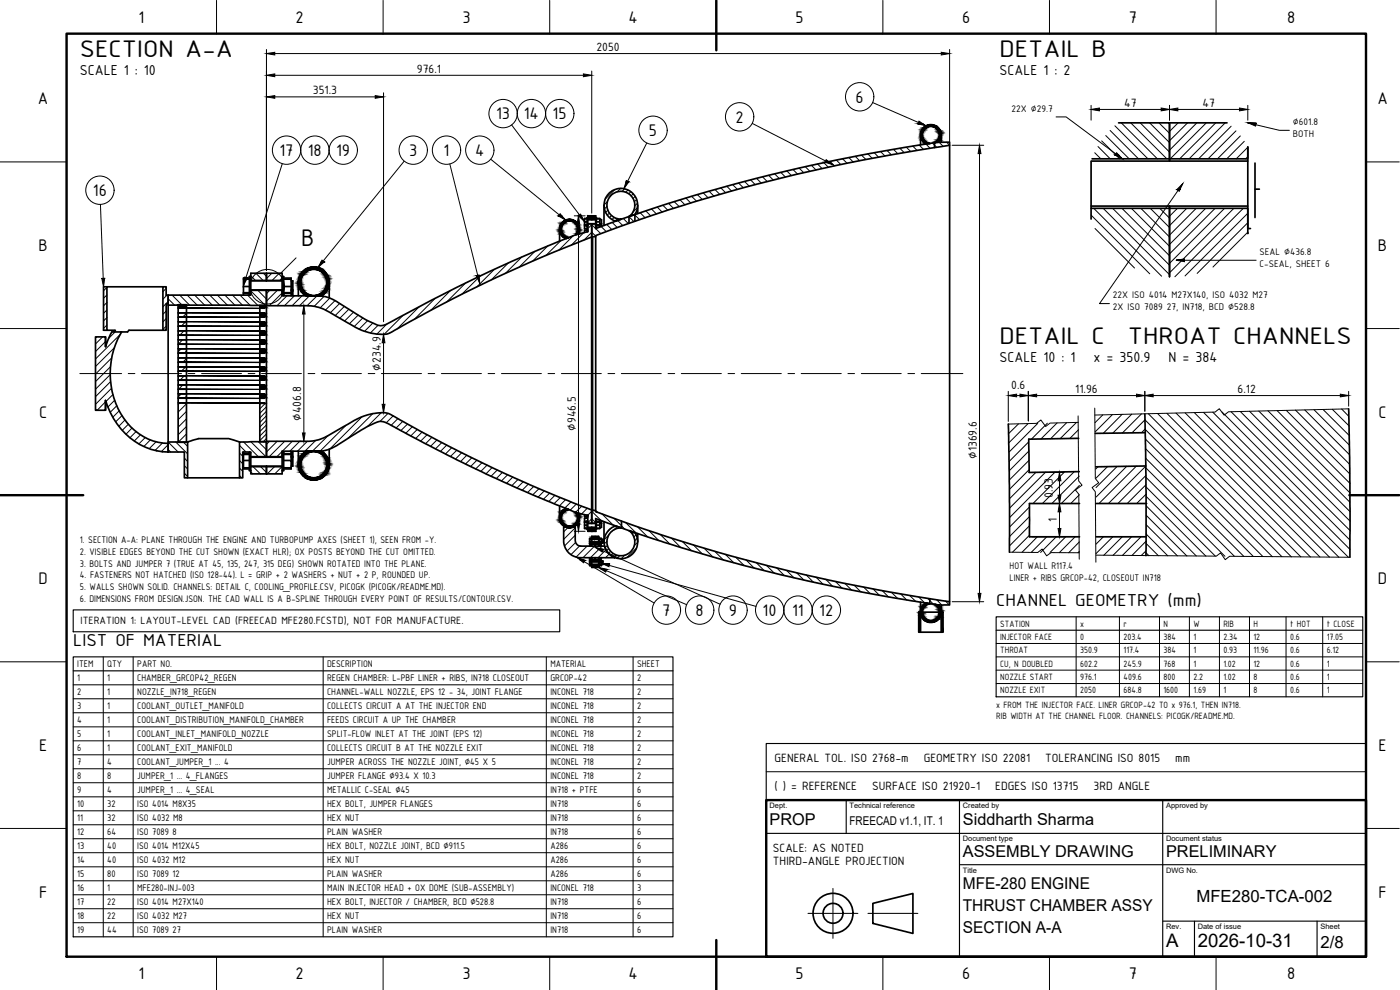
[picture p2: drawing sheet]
<svg xmlns="http://www.w3.org/2000/svg" width="420mm" height="297mm" viewBox="0 0 420 297" stroke-linecap="round" stroke-linejoin="round" font-family="sans-serif">
<defs><g id="words">
<g font-size="7.8">
<text x="24" y="17.1">SECTION A-A</text>
<text x="300" y="17.1">DETAIL B</text>
<text x="90.3" y="73.9">B</text>
<text x="300" y="103.1">DETAIL C</text>
<text x="338.5" y="103.1">THROAT CHANNELS</text>
</g>
<g font-size="5.6">
<text x="299" y="181.8">CHANNEL GEOMETRY (mm)</text>
<text x="22" y="193.8">LIST OF MATERIAL</text>
<text x="350" y="284.2">A</text>
<text x="359.5" y="284.2">2026-10-31</text>
</g>
<g font-size="5.4">
<text x="41.6" y="6.8">1</text>
<text x="88.7" y="6.8">2</text>
<text x="138.8" y="6.8">3</text>
<text x="188.6" y="6.8">4</text>
<text x="238.8" y="6.8">5</text>
<text x="288.8" y="6.8">6</text>
<text x="338.8" y="6.8">7</text>
<text x="386.2" y="6.8">8</text>
<text x="11.4" y="31.1">A</text>
<text x="148.9" y="35.8">13</text>
<text x="157.2" y="35.8">14</text>
<text x="165.9" y="35.8">15</text>
<text x="256.8" y="30.8">6</text>
<text x="413.4" y="31.1">A</text>
<text x="194.7" y="40.8">5</text>
<text x="220.8" y="36.9">2</text>
<text x="83.9" y="46.8">17</text>
<text x="92.4" y="46.8">18</text>
<text x="100.9" y="46.8">19</text>
<text x="122.8" y="46.8">3</text>
<text x="133.1" y="46.8">1</text>
<text x="142.6" y="46.8">4</text>
<text x="27.9" y="58.8">16</text>
<text x="11.6" y="75.3">B</text>
<text x="413.6" y="75.3">B</text>
<text x="11.8" y="125.3">C</text>
<text x="413.7" y="125.3">C</text>
<text x="11.6" y="175.3">D</text>
<text x="413.6" y="175.3">D</text>
<text x="198.8" y="184.8">7</text>
<text x="208.7" y="184.8">8</text>
<text x="218.7" y="184.8">9</text>
<text x="228.9" y="184.8">10</text>
<text x="237.7" y="184.8">11</text>
<text x="245.9" y="184.8">12</text>
<text x="11.8" y="225.3">E</text>
<text x="413.7" y="225.3">E</text>
<text x="11.8" y="269.6">F</text>
<text x="413.7" y="269.6">F</text>
<text x="41.6" y="293.8">1</text>
<text x="88.7" y="293.8">2</text>
<text x="138.8" y="293.8">3</text>
<text x="188.6" y="293.8">4</text>
<text x="238.8" y="293.8">5</text>
<text x="288.8" y="293.8">6</text>
<text x="338.8" y="293.8">7</text>
<text x="386.2" y="293.8">8</text>
</g>
<g font-size="5">
<text x="359.1" y="270.7">MFE280-TCA-002</text>
<text x="396.3" y="284.3">2/8</text>
</g>
<g font-size="4.9">
<text x="231" y="247.4">PROP</text>
<text x="289" y="247.4">Siddharth Sharma</text>
<text x="289" y="257">ASSEMBLY DRAWING</text>
<text x="350" y="257">PRELIMINARY</text>
<text x="289" y="266.8">MFE-280 ENGINE</text>
<text x="289" y="273.4">THRUST CHAMBER ASSY</text>
<text x="289" y="280">SECTION A-A</text>
</g>
<g font-size="4.7">
<text x="24" y="22.6">SCALE 1 : 10</text>
<text x="300" y="22.6">SCALE 1 : 2</text>
<text x="300" y="108.6">SCALE 10 : 1</text>
<text x="328.2" y="108.6">x = 350.9</text>
<text x="350.7" y="108.6">N = 384</text>
</g>
<g font-size="3.9">
<text x="179" y="15.3">2050</text>
<text x="125.1" y="21.8">976.1</text>
<text x="93.9" y="28.3">351.3</text>
<text x="337.4" y="32">47</text>
<text x="360.8" y="32">47</text>
<text x="114.3" y="111.2" transform="rotate(-90 114.3 111.2)">∅234.9</text>
<text x="303.5" y="116.6">0.6</text>
<text x="322.7" y="117.9">11.96</text>
<text x="371.4" y="117.9">6.12</text>
<text x="90.4" y="126.2" transform="rotate(-90 90.4 126.2)">∅406.8</text>
<text x="172.8" y="129.2" transform="rotate(-90 172.8 129.2)">∅946.5</text>
<text x="293.2" y="137.7" transform="rotate(-90 293.2 137.7)">∅1369.6</text>
<text x="315.9" y="149.4" transform="rotate(-90 315.9 149.4)">0.93</text>
<text x="317.2" y="156.7" transform="rotate(-90 317.2 156.7)">1</text>
<text x="232.5" y="228.6">GENERAL TOL. ISO 2768-m</text>
<text x="277.2" y="228.6">GEOMETRY ISO 22081</text>
<text x="313.7" y="228.6">TOLERANCING ISO 8015</text>
<text x="352.7" y="228.6">mm</text>
<text x="232.5" y="237.1">( ) = REFERENCE</text>
<text x="261.7" y="237.1">SURFACE ISO 21920-1</text>
<text x="298.7" y="237.1">EDGES ISO 13715</text>
<text x="328.2" y="237.1">3RD ANGLE</text>
<text x="232" y="255.6">SCALE: AS NOTED</text>
<text x="232" y="259.6">THIRD-ANGLE PROJECTION</text>
</g>
<text font-size="3.6" x="255" y="247.7">FREECAD v1.1, IT. 1</text>
<text font-size="3.4" x="24.2" y="187.4">ITERATION 1: LAYOUT-LEVEL CAD (FREECAD MFE280.FCSTD), NOT FOR MANUFACTURE.</text>
<g font-size="3.1">
<text x="303.6" y="33.5">22X ∅29.7</text>
<text x="388" y="37.5">∅601.8</text>
<text x="388" y="41">BOTH</text>
<text x="378" y="76.5">SEAL ∅436.8</text>
<text x="378" y="80">C-SEAL, SHEET 6</text>
<text x="334" y="89.5">22X ISO 4014 M27X140, ISO 4032 M27</text>
<text x="334" y="93">2X ISO 7089 27, IN718, BCD ∅528.8</text>
<text x="24" y="163.1">1. SECTION A-A: PLANE THROUGH THE ENGINE AND TURBOPUMP AXES (SHEET 1), SEEN FROM -Y.</text>
<text x="24" y="166.6">2. VISIBLE EDGES BEYOND THE CUT SHOWN (EXACT HLR); OX POSTS BEYOND THE CUT OMITTED.</text>
<text x="24" y="170.1">3. BOLTS AND JUMPER 7 (TRUE AT 45, 135, 247, 315 DEG) SHOWN ROTATED INTO THE PLANE.</text>
<text x="24" y="173.6">4. FASTENERS NOT HATCHED (ISO 128-44). L = GRIP + 2 WASHERS + NUT + 2 P, ROUNDED UP.</text>
<text x="303" y="170.7">HOT WALL R117.4</text>
<text x="24" y="177.1">5. WALLS SHOWN SOLID. CHANNELS: DETAIL C, COOLING_PROFILE.CSV, PICOGK (PICOGK/README.MD).</text>
<text x="303" y="174.2">LINER + RIBS GRCOP-42, CLOSEOUT IN718</text>
<text x="24" y="180.6">6. DIMENSIONS FROM DESIGN.JSON. THE CAD WALL IS A B-SPLINE THROUGH EVERY POINT OF RESULTS/CONTOUR.CSV.</text>
<text x="23.2" y="200.2">ITEM</text>
<text x="32.2" y="200.2">QTY</text>
<text x="41.2" y="200.2">PART NO.</text>
<text x="98.2" y="200.2">DESCRIPTION</text>
<text x="165.2" y="200.2">MATERIAL</text>
<text x="191.2" y="200.2">SHEET</text>
<text x="23.2" y="204.4">1</text>
<text x="23.2" y="208.6">2</text>
<text x="32.2" y="204.4">1</text>
<text x="32.2" y="208.6">1</text>
<text x="41.2" y="204.4">CHAMBER_GRCOP42_REGEN</text>
<text x="41.2" y="208.6">NOZZLE_IN718_REGEN</text>
<text x="98.2" y="204.4">REGEN CHAMBER: L-PBF LINER + RIBS, IN718 CLOSEOUT</text>
<text x="98.2" y="208.6">CHANNEL-WALL NOZZLE, EPS 12 - 34, JOINT FLANGE</text>
<text x="165.2" y="204.4">GRCOP-42</text>
<text x="165.2" y="208.6">INCONEL 718</text>
<text x="191.2" y="204.4">2</text>
<text x="191.2" y="208.6">2</text>
<text x="23.2" y="212.8">3</text>
<text x="32.2" y="212.8">1</text>
<text x="41.2" y="212.8">COOLANT_OUTLET_MANIFOLD</text>
<text x="98.2" y="212.8">COLLECTS CIRCUIT A AT THE INJECTOR END</text>
<text x="165.2" y="212.8">INCONEL 718</text>
<text x="191.2" y="212.8">2</text>
<text x="23.2" y="217">4</text>
<text x="23.2" y="221.2">5</text>
<text x="32.2" y="217">1</text>
<text x="32.2" y="221.2">1</text>
<text x="41.2" y="217">COOLANT_DISTRIBUTION_MANIFOLD_CHAMBER</text>
<text x="41.2" y="221.2">COOLANT_INLET_MANIFOLD_NOZZLE</text>
<text x="98.2" y="217">FEEDS CIRCUIT A UP THE CHAMBER</text>
<text x="98.2" y="221.2">SPLIT-FLOW INLET AT THE JOINT (EPS 12)</text>
<text x="165.2" y="217">INCONEL 718</text>
<text x="165.2" y="221.2">INCONEL 718</text>
<text x="191.2" y="217">2</text>
<text x="191.2" y="221.2">2</text>
<text x="23.2" y="225.4">6</text>
<text x="32.2" y="225.4">1</text>
<text x="41.2" y="225.4">COOLANT_EXIT_MANIFOLD</text>
<text x="98.2" y="225.4">COLLECTS CIRCUIT B AT THE NOZZLE EXIT</text>
<text x="165.2" y="225.4">INCONEL 718</text>
<text x="191.2" y="225.4">2</text>
<text x="23.2" y="229.6">7</text>
<text x="23.2" y="233.8">8</text>
<text x="32.2" y="229.6">4</text>
<text x="32.2" y="233.8">8</text>
<text x="41.2" y="229.6">COOLANT_JUMPER_1 ... 4</text>
<text x="41.2" y="233.8">JUMPER_1 ... 4_FLANGES</text>
<text x="98.2" y="229.6">JUMPER ACROSS THE NOZZLE JOINT, ∅45 X 5</text>
<text x="98.2" y="233.8">JUMPER FLANGE ∅93.4 X 10.3</text>
<text x="165.2" y="229.6">INCONEL 718</text>
<text x="165.2" y="233.8">INCONEL 718</text>
<text x="191.2" y="229.6">2</text>
<text x="191.2" y="233.8">2</text>
<text x="23.2" y="238">9</text>
<text x="32.2" y="238">4</text>
<text x="41.2" y="238">JUMPER_1 ... 4_SEAL</text>
<text x="98.2" y="238">METALLIC C-SEAL ∅45</text>
<text x="165.2" y="238">IN718 + PTFE</text>
<text x="191.2" y="238">6</text>
<text x="23.2" y="242.2">10</text>
<text x="32.2" y="242.2">32</text>
<text x="41.2" y="242.2">ISO 4014 M8X35</text>
<text x="98.2" y="242.2">HEX BOLT, JUMPER FLANGES</text>
<text x="165.2" y="242.2">IN718</text>
<text x="191.2" y="242.2">6</text>
<text x="23.2" y="246.4">11</text>
<text x="23.2" y="250.6">12</text>
<text x="32.2" y="246.4">32</text>
<text x="32.2" y="250.6">64</text>
<text x="41.2" y="246.4">ISO 4032 M8</text>
<text x="41.2" y="250.6">ISO 7089 8</text>
<text x="98.2" y="246.4">HEX NUT</text>
<text x="98.2" y="250.6">PLAIN WASHER</text>
<text x="165.2" y="246.4">IN718</text>
<text x="165.2" y="250.6">IN718</text>
<text x="191.2" y="246.4">6</text>
<text x="191.2" y="250.6">6</text>
<text x="23.2" y="254.7">13</text>
<text x="32.2" y="254.7">40</text>
<text x="41.2" y="254.7">ISO 4014 M12X45</text>
<text x="98.2" y="254.7">HEX BOLT, NOZZLE JOINT, BCD ∅911.5</text>
<text x="165.2" y="254.7">A286</text>
<text x="191.2" y="254.7">6</text>
<text x="23.2" y="259">14</text>
<text x="23.2" y="263.2">15</text>
<text x="32.2" y="259">40</text>
<text x="32.2" y="263.2">80</text>
<text x="41.2" y="259">ISO 4032 M12</text>
<text x="41.2" y="263.2">ISO 7089 12</text>
<text x="98.2" y="259">HEX NUT</text>
<text x="98.2" y="263.2">PLAIN WASHER</text>
<text x="165.2" y="259">A286</text>
<text x="165.2" y="263.2">A286</text>
<text x="191.2" y="259">6</text>
<text x="191.2" y="263.2">6</text>
<text x="23.2" y="267.4">16</text>
<text x="32.2" y="267.4">1</text>
<text x="41.2" y="267.4">MFE280-INJ-003</text>
<text x="98.2" y="267.4">MAIN INJECTOR HEAD + OX DOME (SUB-ASSEMBLY)</text>
<text x="165.2" y="267.4">INCONEL 718</text>
<text x="191.2" y="267.4">3</text>
<text x="23.2" y="271.6">17</text>
<text x="23.2" y="275.7">18</text>
<text x="32.2" y="271.6">22</text>
<text x="32.2" y="275.7">22</text>
<text x="41.2" y="271.6">ISO 4014 M27X140</text>
<text x="41.2" y="275.7">ISO 4032 M27</text>
<text x="98.2" y="271.6">HEX BOLT, INJECTOR / CHAMBER, BCD ∅528.8</text>
<text x="98.2" y="275.7">HEX NUT</text>
<text x="165.2" y="271.6">IN718</text>
<text x="165.2" y="275.7">IN718</text>
<text x="191.2" y="271.6">6</text>
<text x="191.2" y="275.7">6</text>
<text x="23.2" y="280">19</text>
<text x="32.2" y="280">44</text>
<text x="41.2" y="280">ISO 7089 27</text>
<text x="98.2" y="280">PLAIN WASHER</text>
<text x="165.2" y="280">IN718</text>
<text x="191.2" y="280">6</text>
</g>
<g font-size="2.9">
<text x="300.2" y="188">STATION</text>
<text x="324.2" y="188">x</text>
<text x="337.2" y="188">r</text>
<text x="349.2" y="188">N</text>
<text x="358.2" y="188">W</text>
<text x="367.2" y="188">RIB</text>
<text x="376.2" y="188">H</text>
<text x="387.2" y="188">t HOT</text>
<text x="398.2" y="188">t CLOSE</text>
<text x="300.2" y="192">INJECTOR FACE</text>
<text x="300.2" y="196">THROAT</text>
<text x="324.2" y="192">0</text>
<text x="324.2" y="196">350.9</text>
<text x="337.2" y="192">203.4</text>
<text x="337.2" y="196">117.4</text>
<text x="349.2" y="192">384</text>
<text x="349.2" y="196">384</text>
<text x="358.2" y="192">1</text>
<text x="358.2" y="196">1</text>
<text x="367.2" y="192">2.34</text>
<text x="367.2" y="196">0.93</text>
<text x="376.2" y="192">12</text>
<text x="376.2" y="196">11.96</text>
<text x="387.2" y="192">0.6</text>
<text x="387.2" y="196">0.6</text>
<text x="398.2" y="192">17.05</text>
<text x="398.2" y="196">6.12</text>
<text x="300.2" y="200">CU, N DOUBLED</text>
<text x="324.2" y="200">602.2</text>
<text x="337.2" y="200">245.9</text>
<text x="349.2" y="200">768</text>
<text x="358.2" y="200">1</text>
<text x="367.2" y="200">1.02</text>
<text x="376.2" y="200">12</text>
<text x="387.2" y="200">0.6</text>
<text x="398.2" y="200">1</text>
<text x="300.2" y="204">NOZZLE START</text>
<text x="300.2" y="208">NOZZLE EXIT</text>
<text x="324.2" y="204">976.1</text>
<text x="324.2" y="208">2050</text>
<text x="337.2" y="204">409.6</text>
<text x="337.2" y="208">684.8</text>
<text x="349.2" y="204">800</text>
<text x="349.2" y="208">1600</text>
<text x="358.2" y="204">2.2</text>
<text x="358.2" y="208">1.69</text>
<text x="367.2" y="204">1.02</text>
<text x="367.2" y="208">1</text>
<text x="376.2" y="204">8</text>
<text x="376.2" y="208">8</text>
<text x="387.2" y="204">0.6</text>
<text x="387.2" y="208">0.6</text>
<text x="398.2" y="204">1</text>
<text x="398.2" y="208">1</text>
<text x="299" y="212.5">x FROM THE INJECTOR FACE. LINER GRCOP-42 TO x 976.1, THEN IN718.</text>
<text x="299" y="215.7">RIB WIDTH AT THE CHANNEL FLOOR. CHANNELS: PICOGK/README.MD.</text>
</g>
<g font-size="2.2">
<text x="231" y="242.5">Dept.</text>
<text x="255" y="242.5">Technical reference</text>
<text x="289" y="242.5">Created by</text>
<text x="350" y="242.5">Approved by</text>
<text x="289" y="252.5">Document type</text>
<text x="350" y="252.5">Document status</text>
<text x="289" y="261.9">Title</text>
<text x="350" y="261.9">DWG No.</text>
<text x="350" y="278.8">Rev.</text>
<text x="359.5" y="278.8">Date of issue</text>
<text x="396.3" y="278.8">Sheet</text>
</g>
</g></defs>
<!-- layer: FRAME -->
<path d="M20 10.1h390v276.9h-390zM215 .1v15M0 148.6h25M405 148.6h14.9M230 240.1h180v46.9h-180zM215 282.1v14.9" fill="none" stroke="#000" stroke-width=".72"/>
<!-- layer: THIN -->
<g fill="none" stroke="#000" stroke-width=".3">
<path d="M65 .1v10M115 .1v10M165 .1v10M215 .1v10M265 .1v10M315 .1v10M365 .1v10M316.9 35.1h3.1l16.8 12.6M374.5 36.9l9.5 2.2h3M0 48.6h20M355 55.1l-25 36h3M410 48.6h9.9"/>
<path d="M88.9 77.4l-5 5M353 78.1h24M0 98.6h20M410 98.6h9.9M323.6 124.8l.1 19.5 1 1.3-2 1.4 1.1 1.3 .1 19.5M323.6 126.7l-8.5 .2-1.3 1.1-1.4-2-1.3 1-8.5 .2M328.5 122.5l.2 21.1 1 1.3-2 1.4 1 1.3 .2 21.1M404.7 122.7l-36 .9-1.3 1-1.5-2-1.2 1-36.1 .9M0 148.6h20M410 148.6h9.9M302.9 165.7l8.5 .1 1.4-1.1 1.3 2.1 1.3-1h8.5M328.9 166.6l36.1 .3 1.3-1 1.4 2 1.3-1 36.1 .3"/>
<path d="M0 198.6h20M410 198.6h9.9M0 248.6h20M410 248.6h9.9M65 287v10M115 287v10M165 287v10M215 287v10M265 287v10M315 287v10M365 287v10"/>
<circle cx="80.2" cy="86" r="5.2"/>
</g>
<!-- layer: TITLE -->
<path d="M230 223.1h180v17h-180zM230 250h180M254 240.1v9.9M288 240.1v46.9M288 259.4h122M349 240.1v46.9M349 276.4h61M358.5 276.4v10.6M395.3 276.4v10.6" fill="none" stroke="#000" stroke-width=".34"/>
<!-- layer: TABLE_THIN -->
<g fill="none" stroke="#000" stroke-width=".3">
<path d="M31 197.1v84M40 197.1v84M97 197.1v84M164 197.1v84M190 197.1v84M299 193.1h110M299 197.1h110M323 185.1v24M336 185.1v24M348 185.1v24M357 185.1v24M366 185.1v24"/>
<path d="M375 185.1v24M386 185.1v24M397 185.1v24M22 205.5h180M22 209.7h180M22 213.9h180M22 218.1h180M299 201.1h110M299 205.1h110M22 222.3h180M22 226.5h180M22 230.7h180"/>
<path d="M22 234.9h180M22 239.1h180M230 231.5h180M22 243.3h180M22 247.5h180M22 251.7h180M22 255.8h180M22 260.1h180M22 264.3h180M22 268.5h180M22 272.7h180M22 276.8h180"/>
</g>
<!-- layer: VISIBLE -->
<g fill="none" stroke="#000" stroke-width=".51">
<path d="M277.2 38.3a3.1 3.1 0 0 1 4.3 0 3.1 3.1 0 0 1 .1 4.4l-1.1 .1a2.56 2.56 0 0 0 .7-4.1 2.56 2.56 0 0 0-4.1 .7 2.56 2.56 0 0 0 2 3.6l-1.2 .2a3.1 3.1 0 0 1-.7-4.9zM335.7 36.9h15.3v10.8M368.3 36.9h-17.3v11.4v-.6M182.8 58a5 5 0 0 1 6.7-.3 5 5 0 0 1 1 6.7l-1.7 .6a4.2 4.2 0 0 0 0-6.8 4.2 4.2 0 0 0-6.4 2.2 4.2 4.2 0 0 0 4.1 5.3l-1.7 .7a5 5 0 0 1-2-8.4zM276.3 40.5v3M280.5 42.8v1.5M282.5 40.5v2.1M285 43.6v136.9M327.4 48.5v17.2M327.5 48.3h47M327.7 47.7h23.3M351 47.7h23.5v-3.6v24.5h.8"/>
<path d="M376.6 48.9v16.4M376.6 56.8h1.4M167.9 68.8v3.6M168.8 66.7a2.97 2.97 0 0 1 3.9-.3 2.97 2.97 0 0 1 .8 3.8l-.7 .2a2.48 2.48 0 0 0-.7-3.8 2.48 2.48 0 0 0-3.6 1.5 2.48 2.48 0 0 0 2.2 3.2l-.8 .3a2.94 2.94 0 0 1-1.1-4.9zM173.9 68.8v1.3M175.4 67.5h.8M175.4 67.5v1.2h.8M175.4 67.8l1-.1v-2.4h-.2v2.5M175.4 65.6v1.9M175.4 66.6h.8M176.2 69.1h-.8v.7M176.2 67.8v1.2"/>
<path d="M176.2 69v.5M176.2 69h.2v.5M176.2 65.6h-.8h.8M176.2 67.8h.2M176.4 64.8h1.2v1.1v-1.1h1.2v1.1h-2.4zM177.6 67.1v89.9M177.8 71v82.1a447.5 447.5 0 0 1-61.3-29.1 16.6 16.6 0 0 0-12.1 3.3l-6 3.5-2.3 1a17.5 17.5 0 0 1-7 .6h-9.1v4.6h4.7v-1.6h8.5a12.5 12.5 0 0 0 9.4-2.7 46.4 46.4 0 0 1 11.4-6.3 8 8 0 0 1 4.4 1.8l8.8 4.7 13.1 6.6a362.8 362.8 0 0 0 33.6 14.6l2.5 .6M178.8 71v82.1M178.8 67.8h.2M179 67.8v.7M179 65.6h1h-1M179 66.6h1"/>
<path d="M179 67.5h1M180 67.8l-1.2-.1v-2.4h.2v2.5M180 67.5h-1M180 67.5v.6M180 65.9h.5v1.2M180 65.6v1.9M180 67.1h.5M180 67.3h.5M180.5 67.1v.2M180.5 67.3v.6M181.3 61.6v6M188.8 65v2"/>
<path d="M190.5 64.4v2M191.4 61.6v2.5M327.4 62.5h23.6M327.4 61.8h47.1M351 62.5v20.5v-20.5h23.5v7.6M351 61.8v.7M374.5 69.9h.1M32.1 86h-1v13.1h1M48.9 86h1v2.6l.6-.1v2.6l-.6 .1v7.9h-1zM48.9 99.1h-10.2l-.4 .5h-1.8M48.9 86h-16.8v13.1h2.5l-.4 .5M50.5 91.6v41h5.8"/>
<path d="M53.5 92.4h2.5M53.5 93.9h2.5M53.5 95.2h2.5M53.5 96.6h2.5M53.5 97.9h2.5M53.5 99.3h2.5M73.1 87.8l1.7 .2M73.1 88v.5M73.1 83.8v4M73.1 88h1.7M73.1 86h1.7M73.1 87.8h1.7"/>
<path d="M74.8 88.3v.2M74.8 83.4h-1.7v.4h1.7M74.8 83h.5v5.3h-.5zM75.3 82h4.7v2.1h-4.7zM75.3 88.5h-24.8v3.1h29.5M75.3 87.1h4.7M75.3 84.3h9.4M75.3 87h9.4M78 92.3h2M78 94h2M78 95h2M78 96.7h2"/>
<path d="M78 97.7h2M78 99.4h2M80 87.1h4.7v1.7h5.9a22.4 22.4 0 0 1 7.6 .4l2.8 1.3a80.8 80.8 0 0 0 10.7 6.3 4.6 4.6 0 0 0 5.7-.3 448.5 448.5 0 0 1 55.2-26l3.8-1v-2.3h2.4v1.4a501.9 501.9 0 0 1 102.3-25.9h3.9v.9a506.6 506.6 0 0 0-106.2 27.1v.3h-1a443.7 443.7 0 0 0-61.3 29.1 16.8 16.8 0 0 1-12.2-3.3l-2.6-1.5a20 20 0 0 0-7.2-3.4l-2.6-.2h-11.9zM80 82h4.7v2.1l-4.7 .2zM80 87v.1M80 91.6h-2v40.9h2M80 91.6v29.4M80 87.1v4.5M84.7 83h.4v5.3h-.4zM84.7 88.6h.4M85.1 88.3v.3M85.1 88.6v.2"/>
<path d="M85.1 83.4h2.3v.4h-2.3M85.1 88h2.3M85.1 86h2.3M85.1 87.8h2.3M87.4 87.8l-2.3 .2M87.4 88v.8M87.4 84.3h.5v2.7M87.4 83.8v4M87.4 87.3h.5M87.4 87h.5M87.9 87v.3M87.9 87.3v1.5"/>
<path d="M89.5 84.7v4.1M91 81.3a4.6 4.6 0 0 1 6.9 .7 4.6 4.6 0 0 1-1.5 6.8h-4.5a4.6 4.6 0 0 1-.9-7.5zM98.8 84.7v4.7M28.7 101.1h3v2.9l1.9-4.4h2.9a23.8 23.8 0 0 0 4 29.6 15.4 15.4 0 0 0 10 3.8v2.6a20.5 20.5 0 0 1-18.8-15.5v3h-3zM31.7 101.1v2.9M53.5 100.6h2.5M53.5 102h2.5M53.5 103.3h2.5M53.5 104.7h2.5M53.5 105.9h2.5M53.5 107.4h2.5M53.5 108.7h2.5"/>
<path d="M53.5 110.1h2.5M53.5 111.4h2.5M53.5 112.8h2.5M53.5 114.1h2.5M53.5 115.5h2.5M53.5 116.8h2.5M53.5 118.2h2.5M53.5 119.5h2.5M78 100.4h2M78 102.1h2M78 103.1h2M78 104.8h2"/>
<path d="M78 105.8h2M78 107.5h2M78 108.5h2M78 110.2h2M78 111.2h2M78 112.9h2M78 113.9h2M78 115.6h2M78 116.7h2M78 118.3h2M78 119.3h2M31.7 120.1v3"/>
<path d="M50.5 135.6h4.8v7.8h16.6M50.5 132.6v3M53.5 120.9h2.5v11.8h-2.5v-41.3h2.5v29.5M71.9 132.6l-3.3-1h-9l-3.3 1v10.8M73.1 135.6v.6M73.1 136.3v4.4h1.7M73.1 136.1h1.7M73.1 136.3h1.7M73.1 138.2h1.7M74.8 136.2l-1.7 .1M74.8 135.6v.2M74.8 135.8v5.4h.5"/>
<path d="M74.8 135.8h.5v5.4M75.3 137h4.7M75.3 137.2h9.4M75.3 139.9h9.4M78 121h2v11.5M80 137v.2M80 139.9v2.3zM80 132.5l-8.1 .1v10.8h1v-7.8h2.4M80 132.5v4.5M84.7 135.5h.4v.3M85.1 136.2l2.3 .1M85.1 135.8h-.4v5.4"/>
<path d="M85.1 135.8v5.4h-.4M85.1 138.2h2.3v2.5h-2.3M85.1 136.3h2.3M87.4 136.9h.5v.3M87.4 135.4v.7h-2.3M87.4 136.3v1.9M87.4 137.2h.5M87.9 135.4v1.5M87.9 137.2v2.7h-.5M89.5 135.4v4M91 136a3 3 0 0 1 2.8-.6h.9a3.4 3.4 0 0 1 4 3.3 4.6 4.6 0 0 1-6 5.1 4.6 4.6 0 0 1-1.7-7.8zM98.8 134.8v4.6"/>
<path d="M302.6 127.2l.3 18.3v20.2M323.7 131.5l-15 .3 .2 10 15-.3M343.6 124.2l.4 23.4-.1 19.1M343.7 129.8l-15 .2M343.9 139.8l-15 .3M404.7 122.7l.4 22.2v22.3M73.1 140.4h1.7M75.3 141.2v1h4.7M75.3 140h9.4M84.7 141.2v1h-4.7M85.1 140.4h2.3M167.9 151.8v3.5"/>
<path d="M168.9 153.2a1.17 1.17 0 0 1 1.8-.3 2.48 2.48 0 0 0-2.1 3.2 2.48 2.48 0 0 0 3.6 1.4 2.48 2.48 0 0 0 .6-3.8 1.62 1.62 0 0 1 1 2.2 2.98 2.98 0 0 1-4.4 2.1 2.98 2.98 0 0 1-.5-4.8zM169.2 158.1l1.4 .3 2-.3v4.1l.3 .8a1.53 1.53 0 0 0 1.4 .9h7.1a5.6 5.6 0 0 0 3 3.4h-10.1a5.1 5.1 0 0 1-5.1-5.1zM173.9 154v1.3M175.4 154.4v.7h.8M175.4 156.7v1.9h.8l-.8-.1M175.4 156.7h.8M175.4 157.6h.8M175.9 154.5l.5 .2M176.2 155.5h-.8v1.1M176.2 156.6l-.8 .1M176.2 154.6v.6h.2v-.5M176.4 158.3h1.2v1.1v-1.2l1.2 .1v1.1h-2.4z"/>
<path d="M176.4 156.3h-.2v2.6h.2v-2.5h-1M176.4 158.2h2.4M177.8 153.1h1v.4a496.2 496.2 0 0 0 106.2 27v1h-3.2l-1.8-.2a538.8 538.8 0 0 1-58.9-12.2 481.9 481.9 0 0 1-42.3-13.5v1.4h-2.4v-2.3M178.8 156.3h.2v2.6h-.2v-2.5h1.2M178.8 153.5l.5 .2M179 156.6l1 .1M179 157.6h1v1l-1-.1M179 156.7h1M180 156.9l.5 .1M180 156.1v.5M180 157h.5M180 156.7v.9"/>
<path d="M180.5 156.2v.7M180.5 157v1.2h-.5M181.3 156.5v6.1M186.5 156.4v2a2.89 2.89 0 0 0-4 .9 5 5 0 0 0 .2 6.8 5 5 0 0 0 6.8 .4 5 5 0 0 0 1-6.7l-1.7-.6a4.2 4.2 0 0 1-.1 6.8 4.2 4.2 0 0 1-6.4-2.3 4.2 4.2 0 0 1 4.2-5.3M324 151.1h-15.1v10h15.1M329 151.1h15M177 163h.1M177 167.3v.1M177.5 168h-.5v.2M177.5 163h-.5v.2h.5M177.5 163.6h-.5v.3M177.5 167.4h-.5v.2h.5"/>
<path d="M177.5 163l.1 .3M177.5 167.3l.1 .4M177.5 162.5h-.5v.5M177.5 161.8h-.5v.7M177.5 161.5h-.5v.3M177.5 161.4v1.6h-.5M177.5 168.2v1.6l-.5-.1v-.5h.5M177.5 168.5h-.5v.7M177.5 168.2h-.5v.3M177.5 161.4h.1M177.5 168.2h.1M177.5 169.8h.1"/>
<path d="M177.6 163.9v-1.2l2.1-.1v1.3M177.6 167.3v.9M177.6 169.8v.5h2.1v-.5M177.6 163.4h2.1M177.6 167.9l-.1 .3M177.6 163.5l-.1 .4M177.6 161.4l-.1 1.6M177.6 168.2v1.6M177.6 161.4v-.5h2.1v.5M177.6 161.8h2.1M177.6 169.4h2.1M177.6 167.8h2.1"/>
<path d="M177.6 168.5h2.1M177.6 168.6h2.1M178.6 167.3v1v-1M178.6 163.4v.5M178.6 163.4v-.4v.9M179.7 167.3v.9M179.7 167.9l.1 .3M179.7 163.5l.1 .4M179.7 161.4l.1 1.6M179.7 168.2v1.6M179.7 161.4h.1M179.7 168.2h.1"/>
<path d="M179.7 169.8h.1M179.8 168h.7v.2M179.8 163l-.1 .3M179.8 163h.7v.2h-.7M179.8 163.6h.7v.3M179.8 167.3l-.1 .4M179.8 167.4h.7v.2h-.7M179.8 161.4v1.6h.7M179.8 162.5h.7v.5M179.8 161.8h.7v.7M179.8 161.5h.7v.3M179.8 168.2v1.6l.7-.1v-.5h-.7"/>
<path d="M179.8 168.5h.7v.7M179.8 168.2h.7v.3M180.5 168.3h.4v.3M180.5 162.6l.4 .2M180.5 161.8h.4v.8M180.5 163h.1M180.5 167.3v.1M180.5 162.9h.4M180.5 168.6h.4M180.9 168.6v.8h-.4M184.4 167.2v.1M191.4 160.1v2.5"/>
<path d="M279.1 179.6v1.5a2.04 2.04 0 0 0-2.8 2v.6M329 161.1h15M275.7 183.7h.6M276.3 189.7h6.2M276.3 180.7v3M276.8 183.7h5.1a2.58 2.58 0 0 1-2.5 2.5 2.58 2.58 0 0 1-2.6-2.5zM279.1 181.1a2.56 2.56 0 0 0-2 3.7 2.56 2.56 0 0 0 4.1 .6 2.56 2.56 0 0 0-.7-4.1 2 2 0 0 1 2 2.4h.5v6h-.5v-6a3.1 3.1 0 0 1-3.1 3.1 3.1 3.1 0 0 1-3.1-3.1v6h-.6v-6h.6M282.5 181.6v2.1h.5M262 271l12-2.9v12l-12-3z"/>
<circle cx="94.2" cy="84.7" r="3.9"/>
<circle cx="94.2" cy="139.4" r="3.9"/>
<circle cx="250" cy="274" r="6"/>
<circle cx="250" cy="274" r="2.98"/>
</g>
<!-- layer: CENTER -->
<g fill="none" stroke="#000" stroke-width=".3">
<path d="M24 112.1h12.5M38.5 112.1h2M42.5 112.1h12M56.5 112.1h2M60.5 112.1h12M74.5 112.1h2M78.5 112.1h12M92.5 112.1h2M96.5 112.1h12M110.5 112.1h2M114.5 112.1h12M128.5 112.1h2"/>
<path d="M132.5 112.1h12M146.5 112.1h2M150.5 112.1h12M164.5 112.1h2M168.5 112.1h12M182.5 112.1h2M186.5 112.1h12M200.5 112.1h2M204.5 112.1h12M218.5 112.1h2M222.5 112.1h12M236.5 112.1h2"/>
<path d="M240.5 112.1h12M254.5 112.1h2M258.5 112.1h12M272.5 112.1h2M276.5 112.1h12.5M242.5 274.1h15M250 266.6v14.9M260.5 274.1h15"/>
</g>
<!-- layer: HATCH -->
<g fill="#000" stroke="#000" stroke-width=".3">
<path d="M277.6 43h1.5zM280.5 42.8h.3zM168.3 70.2h.6zM169.3 71.3h1.3zM169.5 66.2h2.8zM171.7 66.4h1.1zM172.9 70.3l-.1 .1zM172.9 70.3h.4zM90 86.9h.9zM91.9 88.8h2.6zM94.1 80.1h.2zM94.3 88.7h2.3z"/>
<path d="M94.7 88.6h2zM95.1 88.8h1.3zM91.9 135.4h.2zM93.5 135.4h.6zM96.2 135.4l.2-.1zM93.9 144h.3zM93.9 144h.6zM169.4 152.8h1.1zM169.8 152.6h.2zM170.6 158.3h.6zM170.9 157.8h1.7zM277 181.7h.7z"/>
<path d="M277.2 185.9h.8zM277.9 180.9l.6 .1h-.8zM279 186.8h.7zM279.5 186.3h1.6z"/>
<path d="M276.3 39.9l.5 .2 .1-.2zM276.3 39.9l.5 .2h-.5zM276.3 40.1h.5zM276.3 40.1h.5z"/>
<path d="M276.4 39.8h.5zM276.4 39.8l.5 .1z"/>
<path d="M276.4 39.6l.5 .2v-.2zM276.4 39.6l.5 .2h-.5z"/>
<path d="M276.4 39.5h.6zM276.4 39.5l.5 .1z"/>
<path d="M276.5 39.4l.5 .1 .1-.1zM276.5 39.4l.5 .1h-.6z"/>
<path d="M276.5 39.3h.6zM276.5 39.3l.6 .1z"/>
<path d="M276.6 39.1l.5 .2 .1-.2zM276.6 39.1l.5 .2h-.6z"/>
<path d="M276.6 39h.7zM276.6 39l.6 .1z"/>
<path d="M276.7 38.9h.7zM276.7 38.9l.6 .1z"/>
<path d="M276.8 38.7l.6 .2 .1-.2zM276.8 38.7l.6 .2h-.7z"/>
<path d="M276.9 38.7h.6zM276.9 38.7h.6z"/>
<path d="M277 38.5l.5 .2 .2-.2zM277 38.5l.5 .2h-.6z"/>
<path d="M277.2 38.3l.5 .2 .3-.2zM277.2 38.3l.5 .2h-.7zM277 38.5h.7zM277 38.5h.7z"/>
<path d="M277.2 38.3h.9zM277.2 38.3h.8z"/>
<path d="M277.3 38.2h.9zM277.3 38.2l.8 .1z"/>
<path d="M277.4 38.1h1.1zM277.4 38.1h1.1z"/>
<path d="M277.4 38.1h1.1zM277.3 38.2h.9z"/>
<path d="M277.5 38h1.2zM277.5 38l1 .1z"/>
<path d="M277.6 38h1.4zM277.5 38h1.2z"/>
<path d="M277.6 37.9h1.7zM277.6 37.9h1.8z"/>
<path d="M277.6 37.9h1.7zM277.6 37.9l1.4 .1z"/>
<path d="M279.4 37.4h.3zM279.1 37.4h.6z"/>
<path d="M279.1 37.4h.6zM279 37.4h.7z"/>
<path d="M279 37.4l1 .1zM278.8 37.5h1.2z"/>
<path d="M278.8 37.5h1.2zM278.7 37.5h1.3z"/>
<path d="M278.7 37.5h1.5zM278.5 37.5h1.7z"/>
<path d="M278.5 37.5h1.8zM278.4 37.5h1.9z"/>
<path d="M278.4 37.5l2.1 .1zM278.2 37.6h2.3z"/>
<path d="M278.2 37.6l2.4 .1zM278.1 37.7h2.5z"/>
<path d="M278.1 37.7h2.7zM277.9 37.7h2.9z"/>
<path d="M277.9 37.7l3 .1zM277.9 37.7l3 .1z"/>
<path d="M277.9 37.8l3.2 .1zM277.7 37.9h3.4z"/>
<path d="M277.7 37.9h3.4zM277.6 37.9h3.5z"/>
<path d="M279.4 37.9h1.7zM279.4 37.9h1.7z"/>
<path d="M279.4 37.9h1.7zM279.4 37.9h1.7z"/>
<path d="M279.5 37.9l1.6 .1zM279.5 37.9l1.6 .1z"/>
<path d="M279.7 38h1.5zM279.7 38h1.5z"/>
<path d="M279.9 38h1.4zM279.9 38h1.4z"/>
<path d="M280.2 38l1.1 .1zM280.2 38l1.1 .1z"/>
<path d="M280.3 38.1l1.1 .1zM280.3 38.1l1.1 .1z"/>
<path d="M280.4 38.2l1.1 .1zM280.4 38.2l1.1 .1z"/>
<path d="M280.7 38.3h.9zM280.7 38.3h.9z"/>
<path d="M280.7 38.3l1 .1zM280.7 38.3l1 .1z"/>
<path d="M280.9 38.4l.9 .2zM280.9 38.4l.9 .2z"/>
<path d="M281.1 38.6h.7zM281.1 38.6h.7z"/>
<path d="M281.1 38.6l.8 .2zM281.1 38.6l.8 .2z"/>
<path d="M281.3 38.8h.7zM281.3 38.8h.7z"/>
<path d="M281.3 38.8l.8 .2-.1-.2zM281.3 38.8l.8 .2h-.6z"/>
<path d="M281.5 39l.6 .1zM281.5 39l.6 .1z"/>
<path d="M281.5 39.1l.7 .1zM281.5 39.1l.7 .1z"/>
<path d="M281.6 39.2l.6 .1zM281.6 39.2l.6 .1z"/>
<path d="M281.6 39.3l.7 .2zM281.6 39.3l.7 .2z"/>
<path d="M281.7 39.5l.6 .1zM281.7 39.5l.6 .1z"/>
<path d="M281.8 39.6l.6 .1zM281.8 39.6l.6 .1z"/>
<path d="M281.8 39.7l.6 .2v-.2zM281.8 39.7l.6 .2h-.5z"/>
<path d="M281.9 39.9l.5 .1zM281.9 39.9l.5 .1z"/>
<path d="M276.3 40.1l.5 .3v-.3zM276.3 40.1l.5 .3h-.5zM276.3 40.4h.5zM276.3 40.4h.5z"/>
<path d="M276.3 40.4l.5 .3v-.3zM276.3 40.4l.5 .3h-.5z"/>
<path d="M276.3 40.7h.5zM276.3 40.7h.5z"/>
<path d="M276.3 40.7l.5 .3v-.3zM276.3 40.7l.5 .3h-.5z"/>
<path d="M276.3 41h.6zM276.3 41h.6z"/>
<path d="M276.3 41l.6 .2v-.2zM276.3 41l.6 .2h-.5z"/>
<path d="M276.4 41.2l.5 .1zM276.4 41.2l.5 .1z"/>
<path d="M276.4 41.3l.6 .2-.1-.2zM276.4 41.3l.6 .2h-.6z"/>
<path d="M276.4 41.5l.7 .1zM276.4 41.5l.7 .1z"/>
<path d="M276.5 41.6l.6 .1zM276.5 41.6l.6 .1z"/>
<path d="M276.5 41.7l.7 .2zM276.5 41.7l.7 .2z"/>
<path d="M276.6 41.9h.6zM276.6 41.9h.6z"/>
<path d="M276.6 41.9l.8 .2-.2-.2zM276.6 41.9l.8 .2h-.7zM276.7 42.1h.7zM276.7 42.1h.7z"/>
<path d="M276.7 42.1l.9 .3-.2-.3zM276.7 42.1l.9 .3h-.7z"/>
<path d="M276.9 42.4h.7zM276.9 42.4h.7z"/>
<path d="M276.9 42.4l.9 .1zM276.9 42.4l.9 .1z"/>
<path d="M277.6 43l.6 .2zM277.8 43.2h.4z"/>
<path d="M277 42.5l.9 .1zM277 42.5l.9 .1z"/>
<path d="M277.1 42.6l.9 .1zM277.1 42.6l.9 .1z"/>
<path d="M277.2 42.7l1.1 .1zM277.2 42.7l1.1 .1z"/>
<path d="M277.3 42.8h1zM277.3 42.8h1z"/>
<path d="M277.3 42.8l1.2 .1zM277.3 42.8l1.2 .1z"/>
<path d="M277.5 42.9l1.3 .1zM277.5 42.9l1.3 .1z"/>
<path d="M277.5 43h1.3zM277.5 43h1.3z"/>
<path d="M277.5 43h1.6zM277.5 43h1.6z"/>
<path d="M280.6 42.7h.4zM280.5 42.8h.3z"/>
<path d="M280.8 42.6l.8 .1zM280.8 42.6l.8 .1z"/>
<path d="M280.8 42.7h.8zM280.6 42.7h.4z"/>
<path d="M281.1 42.4l.7 .1zM281.1 42.4l.7 .1z"/>
<path d="M281 42.5h.8zM280.8 42.6h.8z"/>
<path d="M281.2 42.3l.6 .1 .1-.1zM281.1 42.4l.1-.1 .6 .1z"/>
<path d="M281.3 42.2h.7zM281.3 42.2l.6 .1z"/>
<path d="M281.4 42.1h.6zM281.4 42.1l.6 .1h-.7z"/>
<path d="M281.5 41.9h.6zM281.5 41.9l.5 .2h-.6z"/>
<path d="M281.6 41.9h.6zM281.6 41.9h.5z"/>
<path d="M281.6 41.6l.6 .3v-.3zM281.6 41.6l.6 .3h-.6z"/>
<path d="M281.7 41.6h.6zM281.7 41.6h.5z"/>
<path d="M281.8 41.3l.6 .1zM281.8 41.3l.6 .1z"/>
<path d="M281.8 41.4l.5 .2 .1-.2zM281.8 41.4l.5 .2h-.6z"/>
<path d="M281.9 41.1l.5 .2v-.2zM281.9 41.1l.5 .2h-.6z"/>
<path d="M281.9 40l.5 .2v-.2zM281.9 40l.5 .2h-.5z"/>
<path d="M281.9 40.2l.5 .1zM281.9 40.2l.5 .1z"/>
<path d="M281.9 40.3l.6 .2-.1-.2zM281.9 40.3l.6 .2h-.6z"/>
<path d="M281.9 40.5l.5 .3v-.3zM281.9 40.5l.5 .3h-.5z"/>
<path d="M281.9 40.8h.5zM281.9 40.8h.5z"/>
<path d="M281.9 40.8l.5 .3v-.3zM281.9 40.8l.5 .3h-.5zM281.9 41.1h.5zM281.9 41.1h.5z"/>
<path d="M281.9 40.5h.6zM281.9 40.5h.5z"/>
<path d="M167.9 68.4l.5 .1zM167.9 68.4l.5 .1z"/>
<path d="M167.9 68.5l.5 .2v-.2zM167.9 68.5l.5 .2h-.5z"/>
<path d="M167.9 68.7l.5 .1zM167.9 68.7l.5 .1z"/>
<path d="M167.9 68.8l.5 .2v-.2zM167.9 68.8l.5 .2h-.5z"/>
<path d="M167.9 69l.5 .1zM167.9 69l.5 .1z"/>
<path d="M167.9 69.1l.6 .1zM167.9 69.1l.6 .1z"/>
<path d="M168 68.2l.4 .2 .1-.2zM168 68.2l.4 .2h-.5z"/>
<path d="M168 69.2l.5 .2zM168 69.2l.5 .2h-.5z"/>
<path d="M168 68.2h.5zM168 68.2h.5z"/>
<path d="M168 69.4l.5 .1zM168 69.4l.5 .1z"/>
<path d="M168 69.5l.6 .2zM168 69.5l.6 .2h-.5z"/>
<path d="M168.1 67.9l.4 .3 .1-.3zM168.1 67.9l.4 .3h-.5z"/>
<path d="M168.1 69.7l.6 .1zM168.1 69.7l.6 .1z"/>
<path d="M168.1 69.8l.6 .2v-.2zM168.1 69.8l.6 .2h-.6z"/>
<path d="M168.1 67.7l.5 .2 .1-.2zM168.1 67.7l.5 .2h-.5zM168.1 67.9h.5zM168.1 67.9h.5z"/>
<path d="M168.1 70h.6zM168.1 70h.6z"/>
<path d="M168.2 70l.7 .2-.2-.2zM168.2 70l.7 .2h-.6zM168.3 70.2h.6z"/>
<path d="M168.2 67.5l.5 .2 .1-.2zM168.2 67.5l.5 .2h-.6zM168.1 67.7h.6zM168.1 67.7h.6z"/>
<path d="M168.3 67.4h.6zM168.2 67.5h.6z"/>
<path d="M168.3 70.2l.8 .2-.2-.2zM168.3 70.2l.8 .2h-.7z"/>
<path d="M168.4 67.3l.5 .1 .1-.1zM168.4 67.3l.5 .1h-.6z"/>
<path d="M168.4 67.2h.7zM168.4 67.2l.6 .1z"/>
<path d="M168.4 70.4l.7 .1zM168.4 70.4l.7 .1z"/>
<path d="M168.4 70.5l.8 .1zM168.4 70.5l.8 .1z"/>
<path d="M168.5 67h.7zM168.5 67l.6 .2h-.7z"/>
<path d="M168.6 70.6l.8 .1zM168.6 70.6l.8 .1z"/>
<path d="M168.6 66.9h.7zM168.6 66.9l.6 .1h-.7z"/>
<path d="M169.3 71.3l.9 .1zM169.5 71.4h.7z"/>
<path d="M168.6 66.9h.8zM168.6 66.9h.7z"/>
<path d="M168.6 70.7l.9 .1zM168.6 70.7l.9 .1z"/>
<path d="M168.7 70.8l1 .1zM168.7 70.8l1 .1z"/>
<path d="M168.8 66.7l.6 .2 .2-.2zM168.8 66.7l.6 .2h-.8z"/>
<path d="M168.8 70.9h.9zM168.8 70.9h.9z"/>
<path d="M168.8 70.9l1.1 .2zM168.8 70.9l1.1 .2z"/>
<path d="M168.9 66.6h.9zM168.8 66.7h.8zM168.8 66.7h.8zM168.8 66.7h.8z"/>
<path d="M169 71.1h1.1zM169 71.1h1.1z"/>
<path d="M169 66.5h1zM169 66.5l.8 .1z"/>
<path d="M169 66.5h1.1zM169 66.5h1z"/>
<path d="M169 71.1h1.2zM169 71.1h1.2z"/>
<path d="M169.1 71.1l1.3 .1zM169.1 71.1l1.3 .1z"/>
<path d="M169.1 66.4h1.2zM169.1 66.4l1 .1z"/>
<path d="M169.2 71.2l1.5 .1zM169.2 71.2l1.5 .1z"/>
<path d="M169.2 66.4h1.4zM169.1 66.4h1.2z"/>
<path d="M169.2 66.3h1.5zM169.2 66.3l1.4 .1z"/>
<path d="M169.2 71.3h1.5zM169.2 71.3h1.4z"/>
<path d="M169.2 66.3h1.7zM169.2 66.3h1.5z"/>
<path d="M170.9 65.8h.3zM170.7 65.8h.5z"/>
<path d="M170.7 65.8h.5zM170.6 65.8h.6z"/>
<path d="M170.6 65.8l.8 .1zM170.4 65.9h1z"/>
<path d="M170.4 65.9h1.1zM170.3 65.9h1.2z"/>
<path d="M170.3 65.9h1.4zM170.1 65.9h1.6z"/>
<path d="M170.1 65.9h1.7zM170.1 65.9h1.7z"/>
<path d="M170.1 65.9l1.9 .1zM169.8 66h2.2z"/>
<path d="M169.8 66h2.2zM169.8 66h2.2z"/>
<path d="M169.8 66l2.5 .2zM169.5 66.2h2.8zM169.5 66.2h2.8z"/>
<path d="M169.5 66.2l3.1 .1zM169.3 66.3h3.3z"/>
<path d="M169.3 66.3h3.3zM169.3 66.3h3.3z"/>
<path d="M169.2 66.3h3.4zM169.2 66.3h3.4z"/>
<path d="M170.9 66.3h1.7zM170.9 66.3h1.7z"/>
<path d="M171.2 66.3l1.4 .1zM171.2 66.3l1.4 .1z"/>
<path d="M171.4 66.4h1.4zM171.4 66.4h1.4zM171.7 66.4h1.1z"/>
<path d="M171.7 66.4l1.2 .1zM171.7 66.4l1.2 .1z"/>
<path d="M172 66.5l1 .2zM172 66.5l1 .2zM172.2 66.7h.8zM172.2 66.7h.8z"/>
<path d="M172.2 66.7l.9 .1zM172.2 66.7l.9 .1z"/>
<path d="M172.4 66.8l.8 .1zM172.4 66.8l.8 .1z"/>
<path d="M172.5 66.9l.8 .1zM172.5 66.9l.8 .1z"/>
<path d="M172.6 67l.8 .1zM172.6 67l.8 .1z"/>
<path d="M172.7 67.1l.7 .1zM172.7 67.1l.7 .1z"/>
<path d="M172.8 67.2l.7 .2zM172.8 67.2l.7 .2z"/>
<path d="M172.9 67.4h.7zM172.9 67.4h.7z"/>
<path d="M172.9 70.2h.6zM172.9 70.2l.4 .1z"/>
<path d="M173 67.4l.7 .2-.1-.2zM173 67.4l.7 .2h-.6zM173.1 67.6h.6zM173.1 67.6h.6z"/>
<path d="M173.1 67.6l.6 .3v-.3zM173.1 67.6l.6 .3h-.5z"/>
<path d="M173.1 69.9l.6 .1zM173.1 69.9l.6 .1z"/>
<path d="M173.1 70l.4 .2 .2-.2zM173.1 70l.4 .2h-.6zM172.9 70.2h.6zM172.9 70.2h.6z"/>
<path d="M173.2 67.9h.5zM173.2 67.9h.5z"/>
<path d="M173.2 67.9l.6 .2-.1-.2zM173.2 67.9l.6 .2h-.5z"/>
<path d="M173.2 69.7l.5 .2v-.2zM173.2 69.7l.5 .2h-.6z"/>
<path d="M173.2 69.7h.6zM173.2 69.7h.5z"/>
<path d="M173.3 68.1l.5 .1zM173.3 68.1l.5 .1z"/>
<path d="M173.3 68.2l.6 .2-.1-.2zM173.3 68.2l.6 .2h-.5z"/>
<path d="M173.3 69.4l.5 .1zM173.3 69.4l.5 .1z"/>
<path d="M173.3 69.5l.5 .2v-.2zM173.3 69.5l.5 .2h-.6z"/>
<path d="M173.4 68.4l.5 .1zM173.4 68.4l.5 .1z"/>
<path d="M173.4 68.5l.5 .2v-.2zM173.4 68.5l.5 .2h-.5z"/>
<path d="M173.4 68.7l.5 .1zM173.4 68.7l.5 .1z"/>
<path d="M173.4 68.9l.5 .2zM173.4 68.9l.5 .2z"/>
<path d="M173.4 69.1l.5 .1zM173.4 69.1l.5 .1z"/>
<path d="M173.4 69.2l.4 .2 .1-.2zM173.4 69.2l.4 .2h-.5z"/>
<path d="M173.4 68.8l.5 .1v-.1zM173.4 68.8l.5 .1h-.5z"/>
<path d="M176.4 64.8l1.2 1.1v-1.1zM176.4 64.8l1.2 1.1h-1.2z"/>
<path d="M177.6 64.8l1.2 1.1v-1.1zM177.6 64.8l1.2 1.1h-1.2z"/>
<path d="M53.5 91.4l2.5 1v-1zM53.5 91.4l2.5 1h-2.5z"/>
<path d="M53.5 97.9h25.9zM53.5 97.9h25.9z"/>
<path d="M53.5 95.2h25.9zM53.5 95.2h25.9z"/>
<path d="M53.5 92.4l25.9 .2zM53.5 92.4l25.9 .2z"/>
<path d="M53.5 99.2l25.9 .1zM53.5 99.2l25.9 .1z"/>
<path d="M53.5 96.5l25.9 .1zM53.5 96.5l25.9 .1z"/>
<path d="M53.5 93.8l25.9 .1zM53.5 93.8l25.9 .1z"/>
<path d="M78 91.6l2 .7v-.7zM78 91.6l2 .7h-2z"/>
<path d="M78 99.4l2 1v-1zM78 99.4l2 1h-2z"/>
<path d="M78 96.7l2 1v-1zM78 96.7l2 1h-2z"/>
<path d="M78 94l2 1v-1zM78 94l2 1h-2z"/>
<path d="M89.9 86.6h.8zM89.9 86.6h.8z"/>
<path d="M89.5 84.3l.8 .1zM89.5 84.3l.8 .1z"/>
<path d="M89.5 84.4l.8 .3v-.3zM89.5 84.4l.8 .3h-.8z"/>
<path d="M89.5 84.7l.8 .1zM89.5 84.7l.8 .1z"/>
<path d="M89.5 84.8l.8 .2v-.2zM89.5 84.8l.8 .2h-.8z"/>
<path d="M89.5 85l.8 .2v-.2zM89.5 85l.8 .2h-.8z"/>
<path d="M89.5 85.2l.8 .1v-.1zM89.5 85.2l.8 .1h-.7z"/>
<path d="M89.6 84l.7 .1zM89.6 84l.7 .1z"/>
<path d="M89.6 84.1l.7 .2v-.2zM89.6 84.1l.7 .2h-.8z"/>
<path d="M89.6 85.3l.7 .2v-.2zM89.6 85.3l.7 .2h-.7z"/>
<path d="M89.6 85.5l.7 .2zM89.6 85.5l.7 .2z"/>
<path d="M89.6 85.7l.8 .2-.1-.2zM89.6 85.7l.8 .2h-.7z"/>
<path d="M89.7 83.6l.7 .1zM89.7 83.6l.7 .1z"/>
<path d="M89.7 83.7l.6 .3 .1-.3zM89.7 83.7l.6 .3h-.7z"/>
<path d="M89.7 85.9l.7 .1zM89.7 85.9l.7 .1z"/>
<path d="M89.7 86l.9 .2-.2-.2zM89.7 86l.9 .2h-.8z"/>
<path d="M89.7 83.3l.7 .3 .1-.3zM89.7 83.3l.7 .3h-.7z"/>
<path d="M89.8 86.2l.8 .1zM89.8 86.2l.8 .1z"/>
<path d="M89.8 86.3l.9 .3-.1-.3zM89.8 86.3l.9 .3h-.8z"/>
<path d="M89.9 83h.7zM89.9 83h.7z"/>
<path d="M89.9 83l.6 .3 .1-.3zM89.9 83l.6 .3h-.8zM89.7 83.3h.8zM89.7 83.3h.8z"/>
<path d="M89.9 86.6l1 .3-.2-.3zM89.9 86.6l1 .3h-.9zM90 86.9h.9z"/>
<path d="M90 82.7l.6 .3 .2-.3zM90 82.7l.6 .3h-.7z"/>
<path d="M90 82.7h.8zM90 82.7h.8z"/>
<path d="M90.1 86.9l1 .3-.2-.3zM90.1 86.9l1 .3h-.9z"/>
<path d="M90.1 82.5l.7 .2 .2-.2zM90.1 82.5l.7 .2h-.8z"/>
<path d="M90.2 82.4h.9zM90.2 82.4l.8 .1z"/>
<path d="M90.2 87.2h.9zM90.2 87.2h.9z"/>
<path d="M90.3 87.2l1 .2zM90.3 87.2l1 .2z"/>
<path d="M90.3 82.2l.8 .2 .1-.2zM90.3 82.2l.8 .2h-.9z"/>
<path d="M90.4 82l.8 .2 .1-.2zM90.4 82l.8 .2h-.9z"/>
<path d="M90.4 87.4l1 .1zM90.4 87.4l1 .1z"/>
<path d="M90.5 81.9h.9zM90.5 81.9l.8 .1z"/>
<path d="M90.5 87.5l1 .2zM90.5 87.5l1 .2z"/>
<path d="M90.6 87.7l1.1 .1zM90.6 87.7l1.1 .1z"/>
<path d="M90.6 81.7l.8 .2 .2-.2zM90.6 81.7l.8 .2h-.9z"/>
<path d="M90.6 81.7h1.1zM90.6 81.7h1z"/>
<path d="M90.7 87.8l1.1 .1zM90.7 87.8l1.1 .1z"/>
<path d="M90.8 87.9l1.3 .2-.3-.2zM90.8 87.9l1.3 .2h-1.2z"/>
<path d="M90.8 81.5l.9 .2 .2-.2zM90.6 81.7l.2-.2 .9 .2z"/>
<path d="M90.8 81.5h1.2zM90.8 81.5h1.1z"/>
<path d="M90.9 88.1h1.2zM90.9 88.1h1.2z"/>
<path d="M90.9 88.1l1.5 .2zM90.9 88.1l1.5 .2z"/>
<path d="M91 81.3l1 .2 .2-.2zM91 81.3l1 .2h-1.2z"/>
<path d="M91.1 88.3h1.5zM91.1 88.3h1.5z"/>
<path d="M91.1 81.2h1.3zM91 81.3h1.2z"/>
<path d="M91.2 81.2h1.3zM91.1 81.2h1.3z"/>
<path d="M91.2 88.3l1.5 .1zM91.2 88.3l1.5 .1z"/>
<path d="M91.3 88.4l1.7 .1zM91.3 88.4l1.7 .1z"/>
<path d="M91.4 81.1h1.4zM91.2 81.2h1.3z"/>
<path d="M91.4 81h1.6zM91.4 81.1h1.4z"/>
<path d="M91.4 88.5h1.8zM91.4 88.5h1.8z"/>
<path d="M91.5 80.9h1.7zM91.5 80.9l1.5 .1z"/>
<path d="M91.5 88.5l1.8 .1zM91.5 88.5l1.8 .1z"/>
<path d="M91.6 88.6h2zM91.6 88.6h2z"/>
<path d="M91.6 80.9h1.9zM91.5 80.9h1.7z"/>
<path d="M91.7 88.6l2.3 .1zM91.7 88.6l2.3 .1z"/>
<path d="M91.7 80.8h2.1zM91.6 80.9h1.9z"/>
<path d="M91.7 80.8h2.4zM91.7 80.8h2.1z"/>
<path d="M94.1 80.1h.4zM93.8 80.1h.7z"/>
<path d="M93.8 80.1h.9zM93.7 80.1h1z"/>
<path d="M91.9 88.8h2.6zM91.9 88.8h3.1z"/>
<path d="M93.7 80.1l1.2 .1zM93.4 80.2h1.5z"/>
<path d="M93.4 80.2h1.6zM93.3 80.2h1.7z"/>
<path d="M93.3 80.2h1.9zM93.1 80.2h2.1z"/>
<path d="M95.1 88.8h1.3zM95.6 88.8h.8z"/>
<path d="M93.1 80.2h2.3zM92.9 80.2h2.5z"/>
<path d="M92.9 80.2l2.7 .1zM92.7 80.3h2.9z"/>
<path d="M92.7 80.3l3.1 .1zM92.6 80.4h3.2z"/>
<path d="M92.6 80.4l3.3 .1zM92.4 80.5h3.5z"/>
<path d="M92.4 80.5h3.7zM92.2 80.5h3.9z"/>
<path d="M92.2 80.5l4.1 .1zM92 80.6h4.3z"/>
<path d="M96.1 81.3h1.2zM96.1 81.3h1.2z"/>
<path d="M92 80.6l4.4 .1zM91.9 80.7h4.5z"/>
<path d="M91.9 80.7l4.7 .1zM91.7 80.8h4.9z"/>
<path d="M95 88.8h1.4zM95 88.8h1.4z"/>
<path d="M91.8 88.8h4.7zM91.8 88.8h4.6z"/>
<path d="M91.7 80.8h4.9zM91.7 80.8h4.9z"/>
<path d="M94.1 80.8h2.5zM94.1 80.8h2.5z"/>
<path d="M94.5 80.8l2.2 .1zM94.5 80.8l2.2 .1z"/>
<path d="M91.7 88.7h4.9zM91.7 88.7l4.8 .1z"/>
<path d="M94.7 88.6h2zM94.3 88.7h2.3zM94 88.7h2.6z"/>
<path d="M94.8 80.9h1.9zM94.8 80.9h1.9z"/>
<path d="M94.9 80.9h1.9zM94.9 80.9h1.9z"/>
<path d="M95 88.6h1.8zM94.7 88.6h2zM94.7 88.6h2z"/>
<path d="M95.2 80.9l1.7 .2zM95.2 80.9l1.7 .2z"/>
<path d="M95.3 88.5h1.6zM95 88.6h1.8z"/>
<path d="M95.5 81.1h1.5zM95.5 81.1h1.5z"/>
<path d="M95.5 88.4h1.5zM95.3 88.5h1.6z"/>
<path d="M95.6 81.1l1.5 .1zM95.6 81.1l1.5 .1z"/>
<path d="M95.6 88.4h1.4zM95.5 88.4h1.5z"/>
<path d="M95.8 81.2l1.5 .1zM95.8 81.2l1.5 .1z"/>
<path d="M96 88.3h1.2zM95.6 88.4h1.4z"/>
<path d="M96.1 88.2h1.2zM96.1 88.2l1.1 .1z"/>
<path d="M96.1 81.3l1.4 .2-.2-.2zM96.1 81.3l1.4 .2h-1.1z"/>
<path d="M96.3 88.1h1.1zM96.1 88.2h1.2z"/>
<path d="M96.4 81.5l1.2 .1zM96.4 81.5l1.2 .1z"/>
<path d="M96.4 87.9l1 .2 .1-.2zM96.4 87.9l1 .2h-1.1z"/>
<path d="M96.5 81.6l1.2 .1zM96.5 81.6l1.2 .1z"/>
<path d="M96.5 87.9h1.1zM96.4 87.9h1.1z"/>
<path d="M96.6 81.7l1.2 .2zM96.6 81.7l1.2 .2z"/>
<path d="M96.8 87.7l.8 .2 .1-.2zM96.5 87.9l.3-.2 .8 .2z"/>
<path d="M96.9 81.9h1zM96.9 81.9h1z"/>
<path d="M96.8 87.7h1zM96.8 87.7h.9z"/>
<path d="M96.9 81.9l1.1 .3-.1-.3zM96.9 81.9l1.1 .3h-.9z"/>
<path d="M97 87.4l.8 .3 .2-.3zM97 87.4l.8 .3h-1z"/>
<path d="M97.1 87.4h.9zM97 87.4h1z"/>
<path d="M97.1 82.2h.9zM97.1 82.2h.9z"/>
<path d="M97.2 82.2l1 .3-.2-.3zM97.2 82.2l1 .3h-.8z"/>
<path d="M97.2 87.2l.8 .2 .1-.2zM97.2 87.2l.8 .2h-.9z"/>
<path d="M97.3 87h.9zM97.3 87l.8 .2h-.9z"/>
<path d="M97.4 82.5h.8zM97.4 82.5h.8z"/>
<path d="M97.4 82.5l.9 .2-.1-.2zM97.4 82.5l.9 .2h-.8z"/>
<path d="M97.5 86.9h.8zM97.5 86.9l.7 .1h-.9z"/>
<path d="M97.5 82.7l.9 .1zM97.5 82.7l.9 .1z"/>
<path d="M97.5 86.7l.8 .2v-.2zM97.5 86.7l.8 .2h-.8z"/>
<path d="M97.6 82.8l.9 .2-.1-.2zM97.6 82.8l.9 .2h-.8z"/>
<path d="M97.6 86.6h.8zM97.6 86.6l.7 .1h-.8z"/>
<path d="M97.7 83l.8 .1zM97.7 83l.8 .1z"/>
<path d="M97.7 83.1l.9 .2-.1-.2zM97.7 83.1l.9 .2h-.8z"/>
<path d="M97.7 86.4l.7 .2 .1-.2zM97.7 86.4l.7 .2h-.8z"/>
<path d="M97.8 86.3h.8zM97.8 86.3l.7 .1z"/>
<path d="M97.8 83.3l.8 .2v-.2zM97.8 83.3l.8 .2h-.7z"/>
<path d="M97.9 83.5l.8 .1zM97.9 83.5l.8 .1z"/>
<path d="M97.9 86h.7zM97.9 86h.7z"/>
<path d="M97.9 86l.7 .3v-.3zM97.9 86l.7 .3h-.8z"/>
<path d="M98 83.6l.7 .2v-.2zM98 83.6l.7 .2h-.7z"/>
<path d="M98 83.8l.7 .2zM98 83.8l.7 .2z"/>
<path d="M98 84l.8 .2-.1-.2zM98 84l.8 .2h-.8z"/>
<path d="M98 85.7h.7zM98 85.7h.7z"/>
<path d="M98 85.7l.6 .3 .1-.3zM98 85.7l.6 .3h-.7z"/>
<path d="M98 84.2l.8 .1zM98 84.2l.8 .1z"/>
<path d="M98.1 84.3l.7 .3v-.3zM98.1 84.3l.7 .3h-.7z"/>
<path d="M98 85.3l.7 .4 .1-.4zM98 85.3l.7 .4h-.7z"/>
<path d="M98.1 84.6l.7 .1zM98.1 84.6l.7 .1z"/>
<path d="M98.1 84.7l.7 .2v-.2zM98.1 84.7l.7 .2h-.7z"/>
<path d="M98.1 84.9l.7 .1zM98.1 84.9l.7 .1z"/>
<path d="M98.1 85l.7 .3v-.3zM98.1 85l.7 .3h-.8zM98 85.3h.8zM98 85.3h.8z"/>
<path d="M53.5 111.4h25.9zM53.5 111.4h25.9z"/>
<path d="M53.5 108.7l25.9 .1zM53.5 108.7l25.9 .1z"/>
<path d="M53.5 114.1l25.9 .1zM53.5 114.1l25.9 .1z"/>
<path d="M53.5 105.9l25.9 .2zM53.5 105.9l25.9 .2z"/>
<path d="M53.5 116.8l25.9 .1zM53.5 116.8l25.9 .1z"/>
<path d="M53.5 103.3l25.9 .1zM53.5 103.3l25.9 .1z"/>
<path d="M53.5 119.5l25.9 .1zM53.5 119.5l25.9 .1z"/>
<path d="M53.5 100.6l25.9 .1zM53.5 100.6l25.9 .1z"/>
<path d="M53.5 112.7l25.9 .1zM53.5 112.7l25.9 .1z"/>
<path d="M53.5 110l25.9 .1zM53.5 110l25.9 .1z"/>
<path d="M53.5 115.4l25.9 .1zM53.5 115.4l25.9 .1z"/>
<path d="M53.5 107.3l25.9 .1zM53.5 107.3l25.9 .1z"/>
<path d="M53.5 118.1l25.9 .1zM53.5 118.1l25.9 .1z"/>
<path d="M53.5 104.6l25.9 .1zM53.5 104.6l25.9 .1z"/>
<path d="M53.5 101.9l25.9 .1zM53.5 101.9l25.9 .1z"/>
<path d="M78 118.3l2 1v-1zM78 118.3l2 1h-2z"/>
<path d="M78 115.6l2 1.1v-1.1zM78 115.6l2 1.1h-2z"/>
<path d="M78 112.9l2 1v-1zM78 112.9l2 1h-2z"/>
<path d="M78 110.2l2 1v-1zM78 110.2l2 1h-2z"/>
<path d="M78 107.5l2 1v-1zM78 107.5l2 1h-2z"/>
<path d="M78 104.8l2 1v-1zM78 104.8l2 1h-2z"/>
<path d="M78 102.1l2 1v-1zM78 102.1l2 1h-2z"/>
<path d="M53.5 120.8l25.9 .1zM53.5 120.8l25.9 .1z"/>
<path d="M89.8 137.9h.8zM89.8 137.9h.8z"/>
<path d="M89.5 138.9l.8 .3v-.3zM89.5 138.9l.8 .3h-.8z"/>
<path d="M89.5 139.2l.8 .1zM89.5 139.2l.8 .1z"/>
<path d="M89.5 139.3l.8 .2v-.2zM89.5 139.3l.8 .2h-.8z"/>
<path d="M89.5 139.5l.8 .1zM89.5 139.5l.8 .1z"/>
<path d="M89.5 139.6l.8 .3v-.3zM89.5 139.6l.8 .3h-.8z"/>
<path d="M89.5 139.9l.8 .1v-.1zM89.5 139.9l.8 .1h-.7z"/>
<path d="M89.6 138.8h.7zM89.6 138.8l.7 .1z"/>
<path d="M89.6 138.5l.7 .1zM89.6 138.5l.7 .1z"/>
<path d="M89.6 138.6l.7 .2v-.2zM89.6 138.6l.7 .2h-.7z"/>
<path d="M89.7 138.2h.7zM89.7 138.2h.7z"/>
<path d="M89.7 138.2l.6 .3 .1-.3zM89.7 138.2l.6 .3h-.7z"/>
<path d="M89.8 137.9l.6 .3 .2-.3zM89.8 137.9l.6 .3h-.7z"/>
<path d="M89.9 137.5l.8 .1zM89.9 137.5l.8 .1z"/>
<path d="M89.9 137.6l.7 .3 .1-.3zM89.9 137.6l.7 .3h-.8z"/>
<path d="M90 137.3l.7 .2 .2-.2zM90 137.3l.7 .2h-.8z"/>
<path d="M90.1 137.2h.8zM90.1 137.2l.8 .1z"/>
<path d="M90.2 137l.7 .2 .2-.2zM90.2 137l.7 .2h-.8z"/>
<path d="M90.3 136.9h.9zM90.3 136.9l.8 .1z"/>
<path d="M90.4 136.7l.8 .2 .1-.2zM90.4 136.7l.8 .2h-.9z"/>
<path d="M90.5 136.6h1zM90.4 136.7h.9z"/>
<path d="M90.6 136.5h.9zM90.6 136.5l.9 .1z"/>
<path d="M90.7 136.3l.8 .2 .3-.2zM90.7 136.3l.8 .2h-.9z"/>
<path d="M90.8 136.3h1zM90.7 136.3h1.1z"/>
<path d="M91.9 135.4h2.8zM91.9 135.4h2.8z"/>
<path d="M90.9 136.1l.9 .2 .3-.2zM90.9 136.1l.9 .2h-1z"/>
<path d="M91.9 135.4h.3zM91.9 135.4h.3z"/>
<path d="M91 136h1.2zM90.9 136.1h1.2z"/>
<path d="M91.1 135.9h1.3zM91.1 135.9l1.1 .1h-1.2z"/>
<path d="M91.3 135.8h1.4zM91.1 135.9h1.3z"/>
<path d="M91.4 135.7h1.6zM91.3 135.8h1.4zM91.3 135.8h1.4zM91.3 135.8h1.4z"/>
<path d="M91.6 135.6h1.7zM91.6 135.6h1.8z"/>
<path d="M91.6 135.6h1.7zM91.4 135.7h1.6z"/>
<path d="M91.7 135.5h1.9zM91.6 135.6h1.8z"/>
<path d="M91.7 135.5h2.3zM91.7 135.5h2.6z"/>
<path d="M91.7 135.5h2.3zM91.7 135.5h1.9z"/>
<path d="M93.5 135.4h1.1zM93.1 135.4h1.5z"/>
<path d="M94.3 135.5h2.3zM94.3 135.5h2.3z"/>
<path d="M93.1 135.4h1.6zM93 135.4h1.7z"/>
<path d="M93 135.4h1.7zM92.7 135.4h2z"/>
<path d="M92.7 135.4h2zM92.2 135.4h2.5z"/>
<path d="M91.9 135.4h3.1zM91.9 135.4h3.1z"/>
<path d="M91.9 135.4h3.3zM91.9 135.4h3.3z"/>
<path d="M96.2 135.4h.2zM95.7 135.4h.7z"/>
<path d="M95.7 135.4h.7zM95.2 135.4h1.2z"/>
<path d="M91.9 135.4l4.7 .1zM91.7 135.5h4.9z"/>
<path d="M91.7 135.5h4.9zM91.7 135.5h4.9z"/>
<path d="M94.3 135.5h2.4zM94.3 135.5h2.4z"/>
<path d="M94.7 135.5l2.1 .1zM94.7 135.5l2.1 .1z"/>
<path d="M95 135.6h1.8zM95 135.6h1.8z"/>
<path d="M95.1 135.6l1.8 .1zM95.1 135.6l1.8 .1z"/>
<path d="M95.3 135.7l1.7 .1zM95.3 135.7l1.7 .1z"/>
<path d="M95.6 135.8h1.5zM95.6 135.8h1.5z"/>
<path d="M95.8 135.8l1.4 .1zM95.8 135.8l1.4 .1z"/>
<path d="M96 135.9l1.4 .2zM96 135.9l1.4 .2z"/>
<path d="M96.2 136.1h1.2zM96.2 136.1h1.2z"/>
<path d="M96.3 136.1l1.3 .2-.2-.2zM96.3 136.1l1.3 .2h-1.1z"/>
<path d="M96.5 136.3h1.1zM96.5 136.3h1.1z"/>
<path d="M96.6 136.3l1.1 .2zM96.6 136.3l1.1 .2z"/>
<path d="M97.6 137.6h.8zM97.6 137.6h.8z"/>
<path d="M96.8 136.5l1.1 .1zM96.8 136.5l1.1 .1z"/>
<path d="M96.9 136.6l1.1 .1zM96.9 136.6l1.1 .1z"/>
<path d="M97 136.7l1.1 .2-.1-.2zM97 136.7l1.1 .2h-.9z"/>
<path d="M97.2 136.9l.9 .1zM97.2 136.9l.9 .1z"/>
<path d="M97.2 137l1.1 .2-.2-.2zM97.2 137l1.1 .2h-.8z"/>
<path d="M97.5 137.2l.8 .1zM97.5 137.2l.8 .1z"/>
<path d="M97.5 137.3l.9 .3-.1-.3zM97.5 137.3l.9 .3h-.8z"/>
<path d="M97.6 137.6l1 .3-.2-.3zM97.6 137.6l1 .3h-.9z"/>
<path d="M97.7 137.9h.9zM97.7 137.9h.9z"/>
<path d="M97.8 137.9l.8 .3v-.3zM97.8 137.9l.8 .3h-.7z"/>
<path d="M97.9 138.2l.8 .1zM97.9 138.2l.8 .1z"/>
<path d="M97.9 138.3l.8 .2v-.2zM97.9 138.3l.8 .2h-.7z"/>
<path d="M98 138.5l.7 .1zM98 138.5l.7 .1z"/>
<path d="M98 138.6l.8 .2-.1-.2zM98 138.6l.8 .2h-.8z"/>
<path d="M98 138.8l.8 .2v-.2zM98 138.8l.8 .2h-.7z"/>
<path d="M98.1 139.9l.7 .2v-.2zM98.1 139.9l.7 .2h-.8z"/>
<path d="M98.1 139l.7 .2v-.2zM98.1 139l.7 .2h-.7z"/>
<path d="M98.1 139.2l.7 .1v-.1zM98.1 139.2l.7 .1h-.7z"/>
<path d="M98.1 139.3l.7 .2v-.2zM98.1 139.3l.7 .2h-.7z"/>
<path d="M98.1 139.5l.7 .2v-.2zM98.1 139.5l.7 .2h-.7z"/>
<path d="M98.1 139.7h.7zM98.1 139.7l.7 .2z"/>
<path d="M90 141.4h.8zM90 141.4h.8z"/>
<path d="M89.6 140l.7 .2v-.2zM89.6 140l.7 .2h-.7z"/>
<path d="M89.6 140.2l.8 .2-.1-.2zM89.6 140.2l.8 .2h-.8z"/>
<path d="M89.6 140.4l.8 .1zM89.6 140.4l.8 .1z"/>
<path d="M89.7 140.5l.8 .2-.1-.2zM89.7 140.5l.8 .2h-.8z"/>
<path d="M89.7 140.7l.8 .1zM89.7 140.7l.8 .1z"/>
<path d="M89.7 140.8l.9 .3-.1-.3zM89.7 140.8l.9 .3h-.8z"/>
<path d="M89.8 141.1h.8zM89.8 141.1h.8z"/>
<path d="M89.9 141.1l.9 .3-.2-.3zM89.9 141.1l.9 .3h-.8z"/>
<path d="M90 141.4l1 .3-.2-.3zM90 141.4l1 .3h-.9z"/>
<path d="M90.1 141.7l.9 .1zM90.1 141.7l.9 .1z"/>
<path d="M90.2 141.8l1 .2-.2-.2zM90.2 141.8l1 .2h-.9z"/>
<path d="M90.3 142l1 .1zM90.3 142l1 .1z"/>
<path d="M90.3 142.1l1.1 .1zM90.3 142.1l1.1 .1z"/>
<path d="M90.5 142.2l1.1 .2zM90.5 142.2l1.1 .2z"/>
<path d="M90.6 142.4h1.1zM90.6 142.4h1.1z"/>
<path d="M90.7 142.4l1.2 .2-.2-.2zM90.7 142.4l1.2 .2h-1.1z"/>
<path d="M90.8 142.6h1.1zM90.8 142.6h1.1z"/>
<path d="M90.8 142.6l1.4 .2zM90.8 142.6l1.4 .2z"/>
<path d="M91 142.8l1.3 .1zM91 142.8l1.3 .1z"/>
<path d="M91.1 142.9l1.4 .1zM91.1 142.9l1.4 .1z"/>
<path d="M91.2 143l1.6 .1zM91.2 143l1.6 .1zM91.4 143.1h1.4zM91.4 143.1h1.4z"/>
<path d="M91.4 143.1l1.8 .1zM91.4 143.1l1.8 .1z"/>
<path d="M91.5 143.2l2 .1zM91.5 143.2l2 .1z"/>
<path d="M91.6 143.3h2.2zM91.6 143.3h2.2z"/>
<path d="M91.7 143.3h2.1zM91.7 143.3h2.1z"/>
<path d="M91.7 143.3l2.4 .1zM91.7 143.3l2.4 .1z"/>
<path d="M93.7 144h.9zM93.7 144h.8z"/>
<path d="M93.4 144h1.5zM93.4 144h1.2z"/>
<path d="M93.4 144h1.6zM93.4 144h1.5z"/>
<path d="M93.1 143.9h2.1zM93.1 143.9l1.9 .1z"/>
<path d="M93 143.9h2.3zM93 143.9h2.2z"/>
<path d="M92.7 143.8h2.9zM92.7 143.8l2.6 .1z"/>
<path d="M92.7 143.8h3zM92.7 143.8h2.9z"/>
<path d="M92.4 143.7h3.6zM92.4 143.7l3.3 .1z"/>
<path d="M92.3 143.7h3.7zM92.3 143.7h3.7z"/>
<path d="M92 143.5h4.3zM92 143.5l4 .2z"/>
<path d="M92 143.5h4.4zM92 143.5h4.3z"/>
<path d="M91.7 143.4l4.7 .1 .2-.1zM91.7 143.4l4.7 .1h-4.4z"/>
<path d="M94.5 143.3l2.1 .1zM94.1 143.4h2.5z"/>
<path d="M91.7 143.4h4.9zM91.7 143.4h4.9z"/>
<path d="M94.8 143.3h1.9zM94.5 143.3h2.1zM94.5 143.3h2.1zM94.5 143.3h2.1z"/>
<path d="M95.2 143.2h1.6zM94.8 143.3h1.9z"/>
<path d="M95.3 143.2h1.6zM95.2 143.2h1.6z"/>
<path d="M95.5 143.1h1.5zM95.3 143.2h1.6z"/>
<path d="M95.8 143h1.3zM95.5 143.1h1.5z"/>
<path d="M95.9 142.9h1.3zM95.8 143h1.3z"/>
<path d="M96.1 142.8h1.2zM95.9 142.9h1.3z"/>
<path d="M96.4 142.7h1.1zM96.1 142.8h1.2z"/>
<path d="M96.4 142.6h1.1zM96.4 142.6l1.1 .1z"/>
<path d="M96.6 142.4l.9 .2 .2-.2zM96.4 142.6l.2-.2 .9 .2z"/>
<path d="M96.7 142.4h1zM96.6 142.4h1.1z"/>
<path d="M96.9 142.2l.8 .2 .2-.2zM96.7 142.4l.2-.2 .8 .2z"/>
<path d="M97 142.1h1zM96.9 142.2h1z"/>
<path d="M97.2 142l.8 .1v-.1zM97.2 142l.8 .1h-1z"/>
<path d="M97.3 141.8l.7 .2 .1-.2zM97.3 141.8l.7 .2h-.8z"/>
<path d="M97.4 141.7h.8zM97.3 141.8h.8z"/>
<path d="M97.5 141.5l.7 .2 .1-.2zM97.5 141.5l.7 .2h-.8z"/>
<path d="M97.5 141.4h.8zM97.5 141.4l.8 .1z"/>
<path d="M97.7 141.1l.8 .1zM97.7 141.1l.8 .1z"/>
<path d="M97.7 141.2l.6 .2 .2-.2zM97.7 141.2l.6 .2h-.8z"/>
<path d="M97.8 140.8l.7 .3 .1-.3zM97.8 140.8l.7 .3h-.8z"/>
<path d="M98 140.4l.7 .1zM98 140.4l.7 .1z"/>
<path d="M98 140.5l.6 .3 .1-.3zM98 140.5l.6 .3h-.8zM97.8 140.8h.8zM97.8 140.8h.8z"/>
<path d="M98 140.2l.7 .2v-.2zM98 140.2l.7 .2h-.7z"/>
<path d="M98 140.1h.8zM98 140.1l.7 .1z"/>
<path d="M167.9 155.2l.5 .1zM167.9 155.2l.5 .1z"/>
<path d="M167.9 155.3l.5 .2v-.2zM167.9 155.3l.5 .2h-.5z"/>
<path d="M167.9 155.5l.5 .1zM167.9 155.5l.5 .1z"/>
<path d="M167.9 155.6l.6 .2-.1-.2zM167.9 155.6l.6 .2h-.6z"/>
<path d="M167.9 155l.5 .2 .1-.2zM167.9 155l.5 .2h-.5z"/>
<path d="M167.9 155.8l.6 .1zM167.9 155.8l.6 .1z"/>
<path d="M168 155.9l.5 .1zM168 155.9l.5 .1z"/>
<path d="M168 154.7l.5 .3v-.3zM168 154.7l.5 .3h-.6zM167.9 155h.6zM167.9 155h.6z"/>
<path d="M168 156l.6 .2zM168 156l.6 .2z"/>
<path d="M168 156.2l.6 .1zM168 156.2l.6 .1z"/>
<path d="M168.1 154.4l.5 .1zM168.1 154.4l.5 .1z"/>
<path d="M168.1 154.5l.4 .2 .1-.2zM168.1 154.5l.4 .2h-.5zM168 154.7h.5zM168 154.7h.5z"/>
<path d="M168.1 156.3l.6 .1zM168.1 156.3l.6 .1h-.6z"/>
<path d="M168.1 156.4l.6 .1zM168.1 156.4l.6 .1z"/>
<path d="M168.1 154.2l.5 .2 .1-.2zM168.1 154.2l.5 .2h-.5z"/>
<path d="M168.1 156.5l.7 .2zM168.1 156.5l.7 .2z"/>
<path d="M168.2 154.1h.6zM168.2 154.1l.5 .1z"/>
<path d="M168.2 156.7h.7zM168.2 156.7h.7z"/>
<path d="M168.3 154l.5 .1 .1-.1zM168.3 154l.5 .1h-.6z"/>
<path d="M168.3 156.7l.7 .3-.1-.3zM168.3 156.7l.7 .3h-.6zM168.4 157h.6zM168.4 157h.6z"/>
<path d="M168.3 153.9h.7zM168.3 153.9l.6 .1z"/>
<path d="M168.4 153.7h.6zM168.4 153.7l.6 .2h-.7z"/>
<path d="M168.4 157l.8 .2-.2-.2zM168.4 157l.8 .2h-.7z"/>
<path d="M168.5 153.6h.7zM168.5 153.6l.5 .1h-.6z"/>
<path d="M168.5 153.6h.7zM168.5 153.6h.7z"/>
<path d="M168.5 157.2h.7zM168.5 157.2h.7z"/>
<path d="M168.6 157.2l.8 .1zM168.6 157.2l.8 .1z"/>
<path d="M169.2 157.8h3.4zM169.2 157.8h3.4z"/>
<path d="M168.7 153.4l.5 .2 .2-.2zM168.7 153.4l.5 .2h-.7z"/>
<path d="M168.7 157.3l.8 .1zM168.7 157.3l.8 .1z"/>
<path d="M168.7 157.4l.9 .1zM168.7 157.4l.9 .1z"/>
<path d="M168.8 153.2l.6 .2 .2-.2zM168.8 153.2l.6 .2h-.7zM168.7 153.4h.7zM168.7 153.4h.7z"/>
<path d="M168.8 157.5l1.1 .1zM168.8 157.5l1.1 .1z"/>
<path d="M168.9 153.2h.9zM168.9 153.2h.7z"/>
<path d="M169 153.1h.9zM169 153.1l.8 .1z"/>
<path d="M169 157.6h.9zM169 157.6h.9z"/>
<path d="M169 157.6l1.1 .1zM169 157.6l1.1 .1z"/>
<path d="M169.8 152.6l.4 .1zM169.6 152.7h.6z"/>
<path d="M169.1 157.7l1.3 .1zM169.1 157.7l1.3 .1z"/>
<path d="M169.1 153h1zM169 153.1h.9z"/>
<path d="M169.6 152.7h.7zM169.6 152.7h.7z"/>
<path d="M169.1 153h1.1zM169.1 153h1z"/>
<path d="M169.5 152.7l1 .1zM169.4 152.8h1.1zM169.3 152.8h1.2z"/>
<path d="M169.2 152.9h1.2zM169.1 153h1.1z"/>
<path d="M169.2 157.8h1.4zM169.2 157.8h1.4z"/>
<path d="M169.3 152.8l1.4 .1zM169.3 152.8l1.4 .1z"/>
<path d="M170.6 158.3l.6 .1zM170.6 158.4h.6z"/>
<path d="M169.2 157.8h1.4zM169.2 157.8h1.4z"/>
<path d="M169.2 157.8h1.7zM169.2 157.8h1.7z"/>
<path d="M169.2 152.9h1.5zM169.2 152.9h1.2z"/>
<path d="M170.3 158.3h1.2zM170.3 158.3h.9z"/>
<path d="M170.3 158.3h1.2zM170.3 158.3h1.2z"/>
<path d="M170.1 158.2h1.7zM170.1 158.2l1.4 .1z"/>
<path d="M170 158.2h1.8zM170 158.2h1.8z"/>
<path d="M169.8 158.1h2.2zM169.8 158.1l2 .1z"/>
<path d="M169.7 158.1h2.4zM169.7 158.1h2.3z"/>
<path d="M169.5 158h2.8zM169.5 158l2.6 .1z"/>
<path d="M169.5 158h2.9zM169.5 158h2.8z"/>
<path d="M171.2 157.8h1.4zM170.9 157.8h1.7zM170.9 157.8h1.7z"/>
<path d="M169.2 157.8h3.4zM169.2 157.8l3.2 .2z"/>
<path d="M171.5 157.8h1.2zM171.2 157.8h1.4z"/>
<path d="M171.7 157.7h1.1zM171.5 157.8h1.2z"/>
<path d="M171.8 157.7h1zM171.7 157.7h1.1z"/>
<path d="M172.8 153.7l.2 .1zM172.8 153.7l.2 .1z"/>
<path d="M172 157.6h.9zM171.8 157.7h1z"/>
<path d="M172.8 153.8l.6 .1zM172.8 153.8l.6 .1z"/>
<path d="M172.2 157.5h.8zM172 157.6h.9z"/>
<path d="M172.5 157.3l.5 .2 .2-.2zM172.2 157.5l.3-.2 .5 .2zM172.2 157.5h.8zM172.2 157.5h.8z"/>
<path d="M172.5 157.3h.7zM172.5 157.3h.7z"/>
<path d="M172.6 157.1h.7zM172.6 157.1l.6 .2h-.7z"/>
<path d="M172.9 153.9l.6 .1zM172.9 153.9l.6 .1z"/>
<path d="M172.8 157h.6zM172.8 157l.5 .1h-.7z"/>
<path d="M172.8 156.9h.6zM172.8 156.9l.6 .1z"/>
<path d="M172.9 154h.6zM172.9 154h.6z"/>
<path d="M172.9 154l.7 .2zM172.9 154l.7 .2z"/>
<path d="M173 156.7h.6zM173 156.7h.6z"/>
<path d="M172.9 156.7l.5 .2 .2-.2zM172.9 156.7l.5 .2h-.6z"/>
<path d="M173.1 154.2h.6zM173.1 154.2h.6z"/>
<path d="M173.1 154.2l.6 .2zM173.1 154.2l.6 .2z"/>
<path d="M173.1 156.5l.5 .2 .1-.2zM173.1 156.5l.5 .2h-.6z"/>
<path d="M173.1 156.4h.6zM173.1 156.4l.6 .1z"/>
<path d="M173.2 154.4l.5 .1zM173.2 154.4l.5 .1z"/>
<path d="M173.2 154.5l.6 .1-.1-.1zM173.2 154.5l.6 .1z"/>
<path d="M173.3 154.6l.5 .2zM173.3 154.6l.5 .2z"/>
<path d="M173.2 156.2h.6zM173.2 156.2h.6z"/>
<path d="M173.2 156.2l.5 .2 .1-.2zM173.2 156.2l.5 .2h-.6z"/>
<path d="M173.3 154.8l.6 .1zM173.3 154.8l.6 .1z"/>
<path d="M173.3 155.9l.5 .1zM173.3 155.9l.5 .1z"/>
<path d="M173.3 156l.5 .2v-.2zM173.3 156l.5 .2h-.6z"/>
<path d="M173.3 154.9l.6 .2v-.2zM173.3 154.9l.6 .2z"/>
<path d="M173.4 155.1l.5 .1zM173.4 155.1l.5 .1z"/>
<path d="M173.4 155.2l.5 .1zM173.4 155.2l.5 .1h-.5z"/>
<path d="M173.4 155.6l.5 .1zM173.4 155.6l.5 .1z"/>
<path d="M173.4 155.7l.4 .2 .1-.2zM173.4 155.7l.4 .2h-.5z"/>
<path d="M173.4 155.3l.5 .1zM173.4 155.3l.5 .1z"/>
<path d="M173.4 155.4l.5 .2v-.2zM173.4 155.4l.5 .2h-.5z"/>
<path d="M176.4 158.3l1.2 1.1v-1.1zM176.4 158.3l1.2 1.1h-1.2z"/>
<path d="M177.6 158.3l1.2 1.1v-1.1zM177.6 158.3l1.2 1.1h-1.2z"/>
<path d="M178.6 167.8v.5zM178.6 167.8v.5z"/>
<path d="M178.6 163v.4zM178.6 163v.4z"/>
<path d="M177.6 160.9l2.1 .2v-.2zM177.6 160.9l2.1 .2h-2.1z"/>
<path d="M177.6 161.1l2.1 .7v-.7zM177.6 161.1l2.1 .7h-2.1z"/>
<path d="M177.6 167.8l2.1 .2v-.2zM177.6 167.8l2.1 .2h-2.1z"/>
<path d="M177.6 168l2.1 .5v-.5zM177.6 168l2.1 .5h-2.1z"/>
<path d="M177.6 169.4l2.1 .9v-.9zM177.6 169.4l2.1 .9h-2.1z"/>
<path d="M177.6 162.7l2.1 .7v-.7zM177.6 162.7l2.1 .7h-2.1z"/>
<path d="M275.7 183.7l.6 .1zM275.7 183.7l.6 .1z"/>
<path d="M275.7 183.8l.6 5.9v-5.9zM275.7 183.8l.6 5.9h-.6z"/>
<path d="M276.3 183.3l.5 .3v-.3zM276.3 183.3l.5 .3h-.5z"/>
<path d="M276.3 183.6l.5 .1zM276.3 183.6l.5 .1z"/>
<path d="M275.7 183.7h1.1zM275.7 183.7h1.1z"/>
<path d="M276.3 183.7l.5 .1zM276.3 183.7l.5 .1z"/>
<path d="M276.3 183.8l.5 .1zM276.3 183.8l.5 .1z"/>
<path d="M276.3 183.9l.5 .1zM276.3 183.9l.5 .1z"/>
<path d="M276.3 184l.6 .1zM276.3 184l.6 .1z"/>
<path d="M276.3 183l.6 .1zM276.3 183l.6 .1z"/>
<path d="M276.3 183.1l.5 .2 .1-.2zM276.3 183.1l.5 .2h-.5zM276.3 183.3h.5zM276.3 183.3h.5z"/>
<path d="M276.3 184.1l.6 .2v-.2zM276.3 184.1l.6 .2h-.6z"/>
<path d="M276.3 184.3l.6 .1zM276.3 184.3l.6 .1z"/>
<path d="M276.4 184.4l.6 .2-.1-.2zM276.4 184.4l.6 .2h-.6z"/>
<path d="M276.4 182.7l.5 .1zM276.4 182.7l.5 .1z"/>
<path d="M276.4 182.8l.5 .2v-.2zM276.4 182.8l.5 .2h-.6z"/>
<path d="M276.4 184.6l.6 .1zM276.4 184.6l.6 .1z"/>
<path d="M276.4 184.7l.7 .2zM276.4 184.7l.7 .2z"/>
<path d="M276.5 182.5l.4 .2 .2-.2zM276.5 182.5l.4 .2h-.5z"/>
<path d="M276.5 182.5h.6zM276.5 182.5h.6z"/>
<path d="M276.5 184.9h.6zM276.5 184.9h.6z"/>
<path d="M276.5 184.9l.7 .3-.1-.3zM276.5 184.9l.7 .3h-.6z"/>
<path d="M276.6 182.3l.5 .2 .1-.2zM276.6 182.3l.5 .2h-.6z"/>
<path d="M276.6 182.2h.6zM276.6 182.2l.6 .1h-.6z"/>
<path d="M276.6 185.2h.7zM276.6 185.2h.7z"/>
<path d="M276.6 185.2l.9 .2-.2-.2zM276.6 185.2l.9 .2h-.7z"/>
<path d="M276.7 182.1h.6zM276.7 182.1l.5 .1z"/>
<path d="M276.8 181.9h.7zM276.8 181.9l.5 .2h-.6z"/>
<path d="M276.8 185.4h.7zM276.8 185.4h.7z"/>
<path d="M276.8 185.4l.8 .2zM276.8 185.4l.8 .2z"/>
<path d="M276.8 181.9h.7zM276.8 181.9h.7z"/>
<path d="M276.9 185.6h.8zM276.9 185.6h.8z"/>
<path d="M277.6 186.3h3.5zM277.6 186.3h3.5z"/>
<path d="M276.9 181.7l.6 .2 .2-.2zM276.9 181.7l.6 .2h-.7z"/>
<path d="M277 185.6l.8 .1zM277 185.6l.8 .1z"/>
<path d="M277.1 185.7l.9 .2zM277.1 185.7l.9 .2zM277.2 185.9h.8z"/>
<path d="M277.1 181.5l.6 .2 .2-.2zM277.1 181.5l.6 .2h-.7zM276.9 181.7h.8z"/>
<path d="M277.2 181.5h.8zM277.2 181.5h.7z"/>
<path d="M277.2 185.9l1.1 .1zM277.2 185.9l1.1 .1z"/>
<path d="M277.3 181.4h.9zM277.2 181.5h.8z"/>
<path d="M277.3 186h1.2zM277.3 186h1.2z"/>
<path d="M277.4 181.3h1zM277.4 181.3l.8 .1h-.9z"/>
<path d="M277.4 186l1.2 .1zM277.4 186l1.2 .1z"/>
<path d="M277.7 181h.9zM277.7 181h.9z"/>
<path d="M277.5 186.1l1.3 .1zM277.5 186.1l1.3 .1z"/>
<path d="M277.7 181l1.1 .1zM277.7 181l1.1 .1z"/>
<path d="M277.5 181.2h1.2zM277.4 181.3h1zM277.4 181.3h1zM277.4 181.3h1z"/>
<path d="M277.7 181.1h1.2zM277.6 181.1h1.3z"/>
<path d="M277.5 186.2h1.6zM277.5 186.2h1.6z"/>
<path d="M277.6 181.1h1.5zM277.6 181.1h1.5z"/>
<path d="M277.6 181.1h1.3zM277.5 181.2h1.2z"/>
<path d="M279 186.8h.7zM279.1 186.8h.6z"/>
<path d="M277.6 181.1h1.5zM277.6 181.1h1.3z"/>
<path d="M277.6 186.2l1.8 .1zM277.6 186.2l1.8 .1z"/>
<path d="M278.8 186.7h1.2zM278.8 186.7l.9 .1z"/>
<path d="M278.7 186.7h1.3zM278.7 186.7h1.3z"/>
<path d="M278.5 186.6h1.7zM278.5 186.6l1.5 .1z"/>
<path d="M278.4 186.6h1.9zM278.4 186.6h1.8z"/>
<path d="M278.2 186.5h2.3zM278.2 186.5l2.1 .1z"/>
<path d="M280.5 181.3l.3 .1zM280.5 181.3l.3 .1z"/>
<path d="M278.2 186.5h2.4zM278.2 186.5h2.3z"/>
<path d="M277.9 186.4h2.9zM277.9 186.4l2.7 .1z"/>
<path d="M280.6 181.4l.6 .1zM280.6 181.4l.6 .1z"/>
<path d="M277.9 186.4h2.9zM277.9 186.4h2.9z"/>
<path d="M277.7 186.3h3.4zM277.7 186.3l3.1 .1z"/>
<path d="M277.6 186.3h3.5zM277.6 186.3h3.5z"/>
<path d="M279.8 186.2h1.3zM279.5 186.3h1.6zM279.4 186.3h1.7z"/>
<path d="M280.7 181.5h.6zM280.7 181.5h.6z"/>
<path d="M280 186.2h1.2zM279.8 186.2h1.3z"/>
<path d="M280.7 181.5h.9zM280.7 181.5h.9z"/>
<path d="M280.2 186.1h1.1zM280 186.2h1.2z"/>
<path d="M280.3 186.1h1zM280.2 186.1h1.1z"/>
<path d="M280.5 186h1zM280.3 186.1h1z"/>
<path d="M280.7 185.9h.8zM280.5 186h1z"/>
<path d="M280.8 181.5l.9 .1zM280.8 181.5l.9 .1z"/>
<path d="M280.8 185.8h.8zM280.7 185.9h.8z"/>
<path d="M280.9 181.6l.9 .1zM280.9 181.6l.9 .1z"/>
<path d="M281 185.7l.6 .1 .1-.1zM281 185.7l.6 .1h-.8z"/>
<path d="M281.1 181.7l.8 .1zM281.1 181.7l.8 .1z"/>
<path d="M281 185.7h.8zM281 185.7h.7z"/>
<path d="M281.1 181.8l.8 .2zM281.1 181.8l.8 .2z"/>
<path d="M281.2 185.4l.6 .3 .1-.3zM281 185.7l.2-.3 .6 .3z"/>
<path d="M281.2 185.4h.7zM281.2 185.4h.7z"/>
<path d="M281.3 182h.7zM281.3 182h.7z"/>
<path d="M281.3 182l.8 .2-.1-.2zM281.3 182l.8 .2h-.6z"/>
<path d="M281.4 185.3h.6zM281.2 185.4h.7z"/>
<path d="M281.4 185.2h.7zM281.4 185.2l.6 .1z"/>
<path d="M281.5 182.2h.6zM281.5 182.2h.6z"/>
<path d="M281.5 182.2l.7 .2-.1-.2zM281.5 182.2l.7 .2h-.6z"/>
<path d="M281.6 185h.6zM281.6 185l.5 .2h-.7z"/>
<path d="M281.6 182.4l.6 .1zM281.6 182.4l.6 .1z"/>
<path d="M281.6 184.9h.6zM281.6 184.9l.6 .1z"/>
<path d="M281.6 182.5l.7 .2-.1-.2zM281.6 182.5l.7 .2h-.6z"/>
<path d="M281.7 184.8h.5zM281.7 184.8l.5 .1z"/>
<path d="M281.7 182.7l.6 .1zM281.7 182.7l.6 .1z"/>
<path d="M281.8 182.8l.6 .2-.1-.2zM281.8 182.8l.6 .2h-.6z"/>
<path d="M281.8 184.6h.5zM281.8 184.6h.5z"/>
<path d="M281.8 184.6l.4 .2 .1-.2zM281.8 184.6l.4 .2h-.5z"/>
<path d="M281.8 183l.6 .1zM281.8 183l.6 .1z"/>
<path d="M281.9 183.1l.5 .1zM281.9 183.1l.5 .1z"/>
<path d="M281.9 184.3h.5zM281.9 184.3h.5z"/>
<path d="M281.9 184.3l.4 .3 .1-.3zM281.9 184.3l.4 .3h-.5z"/>
<path d="M281.9 183.2l.5 .2v-.2zM281.9 183.2l.5 .2h-.5z"/>
<path d="M281.9 183.4l.5 .1zM281.9 183.4l.5 .1z"/>
<path d="M281.9 183.5l.6 .2-.1-.2zM281.9 183.5l.6 .2h-.6z"/>
<path d="M281.9 183.8l.5 .2v-.2zM281.9 183.8l.5 .2h-.5z"/>
<path d="M281.9 184l.5 .1zM281.9 184l.5 .1z"/>
<path d="M281.9 184.1l.5 .2v-.2zM281.9 184.1l.5 .2h-.5z"/>
<path d="M281.9 183.7h.6zM281.9 183.7l.5 .1z"/>
<path d="M281.9 183.7h1.1zM281.9 183.7h1.1z"/>
<path d="M282.5 183.7l.5 .1zM282.5 183.7l.5 .1z"/>
<path d="M282.5 183.8l.5 5.9v-5.9zM282.5 183.8l.5 5.9h-.5z"/>
</g>
<g fill="none" stroke="#000" stroke-width=".3">
<path d="M333.2 39.1l8.5 8.6M334.6 37.7l9.9 10M336.5 36.9l10.8 10.8M339.3 36.9l10.9 10.8M342.2 36.9l8.8 8.7M345 36.9l6 5.9M347.8 36.9l3.2 3.1M350.6 36.9l.4 .3M353.6 36.9l-2.6 2.5M356.4 36.9l-5.4 5.3M359.2 36.9l-8.2 8.2M362 36.9l-10.8 10.8"/>
<path d="M364.9 36.9l-10.9 10.8M367.7 36.9l-10.8 10.8M369.5 37.9l-9.8 9.8M370.9 39.3l-8.4 8.4M184.5 56.9l-2.9 2.9M186.2 56.5l-1 1.1M187.5 56.7l-.8 .7M188.5 57l-.7 .7M189.3 57.5l-.6 .7M190 58.2l-.6 .6M190.6 58.9l-.6 .6M191.1 59.8l-.7 .7"/>
<path d="M204.1 60l1.5 1.5M205.8 59.4l1.5 1.5M207.6 58.9l1.4 1.5M209.3 58.4l1.5 1.4M211.1 57.9l1.4 1.4M212.8 57.4l1.4 1.4M214.6 56.9l1.4 1.4M216.3 56.4l1.5 1.4M218.1 55.9l1.4 1.4M219.9 55.4l1.4 1.4M221.7 54.9l1.4 1.4M223.5 54.5l1.4 1.4"/>
<path d="M225.3 54l1.4 1.4M227.1 53.5l1.4 1.4M228.9 53.1l1.4 1.4M230.7 52.6l1.4 1.4M232.5 52.2l1.4 1.4M234.3 51.7l1.4 1.4M236.1 51.3l1.4 1.4M238 50.9l1.4 1.3M239.8 50.4l1.4 1.4M241.7 50l1.3 1.4M243.5 49.6l1.4 1.4M245.4 49.2l1.3 1.4"/>
<path d="M247.2 48.8l1.4 1.4M249.1 48.4l1.3 1.4M251 48l1.3 1.4M252.9 47.7l1.3 1.3M254.8 47.3l1.3 1.3M256.7 46.9l1.3 1.3M258.5 46.6l1.4 1.3M260.4 46.2l1.3 1.3M262.4 45.8l1.3 1.3M264.3 45.5l1.3 1.3M266.2 45.2l1.3 1.2M268.1 44.8l1.3 1.3"/>
<path d="M270 44.5l1.4 1.3M272 44.2l1.3 1.3M273.9 43.8l1.3 1.3M275.9 43.5l1.3 1.3M277.9 43.2l1.2 1.3M279.8 42.9l1.3 1.3M281.8 42.7l1.2 1.2M284.1 42.7l.9 .8M328.5 45.8l1.9 1.9M329.5 44l3.7 3.7M330.6 42.3l5.4 5.4M331.9 40.7l7 7"/>
<path d="M372.2 40.8l-6.8 6.9M373.4 42.4l-5.2 5.3M374.5 44.2l-3.5 3.5M374.5 47l-.7 .7M152.5 78.9l-5.1 5.1M156.6 77.1l-4.9 4.9M160.5 75.4l-4.7 4.7M164.4 73.8l-4.5 4.5M168.3 72.2l-4.5 4.5M172 70.7l-4.3 4.3M175.2 69.8l-3.7 3.7M176.4 68.6l1.2-1.2 2.7 2.7"/>
<path d="M178.8 70.9l-1.2-1.2-2.3 2.3M180.4 68l1.5 1.5M182.1 67.3l1.5 1.6M182.2 61.9l-.8 .8M182.3 60.4l-1 1.1M182.4 63.1l-.6 .6M182.9 64l-.7 .5M183.5 64.7l-.6 .6M183.7 66.7l1.6 1.6M184.3 65.2l-.6 .7M185.3 65.6l-.7 .7M185.4 66.2l1.5 1.5"/>
<path d="M186.5 65.7v.1M187.1 65.6l1.5 1.5M188.7 65l1.5 1.5M190.4 64.4l1.5 1.5M191.3 62.3l-1.4 1.4M191.3 60.9l-.8 .9M192.1 63.8l1.5 1.5M193.8 63.3l1.5 1.5M195.5 62.7l1.5 1.5M197.2 62.1l1.5 1.5M198.9 61.6l1.5 1.5M200.7 61l1.4 1.5"/>
<path d="M202.4 60.5l1.4 1.5M327.4 64.5l17.7 17.7M328.3 62.5l20.3 20.4M328.6 68.6l11.9 11.8M331.1 62.5l19.9 19.9M333.9 62.5l17.1 17.1M336.7 62.5l14.3 14.2M339.6 62.5l11.4 11.4M342.4 62.5l8.6 8.6M345.2 62.5l5.8 5.8M348.1 62.5l2.9 2.9M350.9 62.5l.1 .1"/>
<path d="M353.4 62.5l-2.4 2.4M356.2 62.5l-5.2 5.2M359 62.5l-8 8.1M361.8 62.5l-10.8 10.8M364.7 62.5l-13.7 13.7M367.5 62.5l-16.5 16.5M370.3 62.5l-19.3 19.4M373.1 62.5l-20.5 20.5M374.5 64l-18.9 18.8M374.5 66.8l-15.2 15.2M374.5 69.7l-10.5 10.4M32.1 86.2l-1 1"/>
<path d="M32.1 88.5l-1 1M32.1 90.7l-1 1.1M32.1 93l-1 1M32.1 95.3l-1 1M32.1 97.5l-1 1M34.5 99.6l-1.9 1.9M49.9 86.5l-1 1M49.9 93.3l-1 1M49.9 95.6l-1 1M49.9 97.9l-1 .9M50.1 88.5l-1.2 1.3M50.5 89.6l1.9 2"/>
<path d="M50.5 90.5l-1.6 1.6M51.6 88.5l3.1 3.1M53.8 93.9l-.3 .3M53.9 88.5l3 3.1M55.2 99.3l-1.3 1.3M55.7 96.6l-1.3 1.3M56 94l-1.2 1.2M56.2 88.5l3 3.1M58.4 88.5l3 3.1M60.7 88.5l3 3.1M62.9 88.5l3.1 3.1M65.2 88.5l3 3.1"/>
<path d="M67.5 88.5l3 3.1M69.8 88.5l3 3.1M72 88.5l3.1 3.1M74.3 88.5l3.1 3.1M75.3 82.7l1.4 1.4M75.3 87.3l4.3 4.3M76.8 82l2.2 2.1M77.4 87.1l2.6 2.6M79 82l1 .9M79.7 87.1l.3 .3M80.9 87.1l-.9 1M81.6 82l-1.6 1.6"/>
<path d="M83.2 87.1l-3.2 3.3M83.8 82l-2.1 2.1M84.7 87.9l-3.8 3.8M84.7 83.4l-.8 .7M86.1 88.8l-3 2.9M88.3 88.8l-2.9 2.9M90.6 88.8l-2.9 2.9M92.9 88.8l-3 2.9M95.2 88.8l-3 2.9M97.2 88.9l-2.9 3M99 89.4l-2.9 3M100.5 90.2l-2.8 2.8"/>
<path d="M101.9 91l-2.8 2.8M103.3 91.9l-2.7 2.8M104.7 92.8l-2.7 2.7M106.1 93.7l-2.7 2.6M107.5 94.6l-2.6 2.5M108.9 95.4l-2.6 2.6M110.3 96.2l-2.5 2.5M111.9 96.9l-2.5 2.5M113.5 97.6l-2.3 2.3M116.1 97.2l-3 3M121 94.6l-5.7 5.7M125.9 92l-6.7 6.7"/>
<path d="M130.6 89.5l-6.3 6.3M135.2 87.2l-5.9 5.9M139.7 84.9l-5.7 5.7M144.1 82.8l-5.5 5.5M148.4 80.8l-5.3 5.2M30.8 101.1l-2.1 2.1M31.7 102.5l-3 3M33.1 112.4l-4.4 4.4M33.2 114.5l-4.5 4.5M33.2 110l-4.5 4.5M33.5 116.5l-4.8 4.8M33.5 107.4l-4.8 4.9"/>
<path d="M33.9 118.3l-2.1 2.2M34.3 104.3l-5.6 5.7M36.1 100.3l-7.4 7.4M53.9 107.4l-.4 .4M54.4 104.7l-.9 .9M54.4 118.2l-.9 .9M54.8 102l-1.3 1.3M54.9 115.5l-1.3 1.3M55.3 112.8l-1.3 1.3M55.7 110.1l-1.3 1.3M56 118.9l-.6 .6M56 107.6l-1.1 1.1"/>
<path d="M56 116.6l-.2 .2M56 105.3l-.7 .6M56 103.1l-.2 .2M31.7 122.8l-.3 .3M31.7 120.6l-2.5 2.5M34.4 120.1l-2 2M35.1 121.7l-2 2M35.8 123.3l-1.9 1.9M36.6 124.7l-1.9 1.9M37.5 126l-1.8 1.9M38.5 127.3l-1.8 1.8M39.6 128.4l-1.8 1.9"/>
<path d="M40.9 129.5l-1.9 1.8M42.2 130.5l-1.9 1.8M43.6 131.3l-1.9 1.9M45.1 132l-1.9 2M46.9 132.5l-2.1 2.1M48.8 132.9l-2.3 2.3M50.5 134.9l.7 .7M50.5 132.6l3 3M50.5 133.4l-2.1 2.1M52.7 132.6l3.6 3.6M54 120.9l-.5 .5M55 132.6l1.3 1.3"/>
<path d="M55.3 139.7l1 1M55.3 137.4l1 1.1M56 121.1l-2.5 2.5M56 123.4l-2.5 2.5M56 125.7l-2.5 2.5M56 128l-2.5 2.5M56 130.2l-2.5 2.5M56 132.4l-.3 .3M71.9 138.2l1 1M71.9 135.9l1 1M71.9 133.6l1.9 2M73.1 132.6l4.4 4.4"/>
<path d="M75.3 132.5l4.5 4.5M77.5 132.5l2.5 2.4M78.3 121l-.3 .3M79.6 121l-1.6 1.7M79.8 132.5l.2 .2M80 128.8l-2 2M80 122l-2 2M80 123.4l-2 2M80 124.7l-2 2.1M80 126.1l-2 2M80 127.5l-2 2M80 130.2l-2 2"/>
<path d="M80 131.6l-1 .9M80.9 132.4l-.9 .9M83.2 132.4l-3.2 3.2M84.7 135.5l-1.6 1.5M85.4 132.4l-4.6 4.6M87.7 132.4l-2.9 3M90 132.4l-3 3M92.2 132.4l-2.9 3M94.7 132.2l-3.2 3.2M98.5 130.7l-4.7 4.7M103.8 127.6l-7.7 7.8M108.7 125l-9.7 9.7"/>
<path d="M111.8 124.1l-7.4 7.5M114.4 123.9l-4.2 4.1M116.5 124l-2.5 2.4M118 124.8l-2.1 2.1M119.4 125.6l-2 2M120.9 126.4l-2 2M122.3 127.2l-2 2M123.7 128l-1.9 2M125.2 128.8l-1.9 2M126.7 129.7l-1.9 1.9M128.1 130.5l-1.9 1.9M129.6 131.2l-1.9 1.9"/>
<path d="M131.1 132l-1.9 1.9M132.6 132.8l-1.9 1.9M134.1 133.5l-1.9 2M135.6 134.4l-1.9 1.8M137.1 135.1l-1.9 1.9M138.6 135.8l-1.9 1.9M140.1 136.6l-1.9 1.9M141.6 137.4l-1.9 1.8M143.1 138.1l-1.9 1.9M144.7 138.8l-2 1.9M146.2 139.6l-1.9 1.8M302.7 127.2l-.1 .2"/>
<path d="M305.6 127.2l-2.9 2.9M308.5 127.1l-5.8 5.8M308.7 132.6l-5.8 5.9M308.8 135.3l-5.9 6M308.8 138.1l-5.9 5.9M311.4 127l-8.6 8.7M314.3 127l-4.8 4.8M317.2 126.9l-4.8 4.8M320.1 126.8l-4.8 4.8M323 126.8l-4.8 4.8M323.7 128.9l-2.6 2.7M331 124.5l-2.4 2.3"/>
<path d="M332.4 140l-3.5 3.5M333.8 124.4l-5.1 5.2M335.3 139.9l-6.4 6.4M336.8 124.3l-5.7 5.7M338.2 139.9l-9.2 9.2M339.6 124.3l-5.6 5.6M339.7 129.9l3.9-3.9 41.1 41M341 139.9l-11.2 11.2M342.6 124.2l-5.8 5.7M343.7 128.7l-1.1 1.1M343.7 128.8l38.1 38.2M343.7 131.7l35.3 35.3"/>
<path d="M343.8 134.6l32.4 32.4M343.8 137.5l29.5 29.4M343.9 139.9l-11.2 11.2M344.6 124.1l43 43M347.4 124.1l43 43M350.2 124l43.1 43.1M352.9 123.9l43.2 43.2M355.7 123.9l43.3 43.3M358.4 123.8l43.4 43.4M361.2 123.7l43.5 43.5M364 123.7l41.1 41.1M366.7 123.6l38.4 38.4"/>
<path d="M369.5 123.6l35.7 35.6M372.2 123.5l33 32.9M375 123.4l30.2 30.1M377.8 123.3l27.3 27.4M380.5 123.3l24.6 24.6M383.3 123.2l21.8 21.8M386 123.1l19.1 19.1M388.8 123l16.2 16.3M391.6 123l13.4 13.4M394.3 122.9l10.7 10.6M397.1 122.9l7.8 7.8M399.8 122.8l5.1 5"/>
<path d="M402.6 122.7l2.2 2.2M55.3 142l1 1M71.9 142.7l.7 .7M71.9 140.4l1 1M75.3 141.6l.6 .6M75.9 140l2.2 2.2M78.2 140l1.8 1.8M80.1 140l-.1 .2M82.4 140l-2.2 2.2M84.6 140l-2.1 2.2M147.7 140.3l-1.9 1.9M149.2 141l-1.8 1.9"/>
<path d="M150.8 141.7l-1.9 1.9M152.4 142.4l-1.9 1.9M153.9 143.2l-1.9 1.8M155.4 143.9l-1.8 1.8M157 144.6l-1.8 1.8M158.6 145.2l-1.9 1.9M160.2 146l-1.9 1.8M161.8 146.6l-1.9 1.8M163.3 147.3l-1.8 1.8M164.9 148l-1.8 1.8M166.5 148.6l-1.8 1.9M168.1 149.3l-1.8 1.8"/>
<path d="M169.7 149.9l-1.8 1.9M170.4 158.3l-1.2 1.3M171.4 150.6l-1.9 1.8M172.6 158.4l-3.4 3.4M173 151.2l-1.9 1.9M174.6 151.9l-1.8 1.8M176.2 152.5l-1.7 1.7M176.3 154.7l1.3-1.3 2.8 2.8M178.8 156.8l-1.2-1.2-1.2 1.3M180.7 154.2l3.3 3.3M183.3 158.6l-1 .9M184.3 155.5l3.2 3.2"/>
<path d="M185.3 158l-1.1 1M186.3 158.3l-.2 .1M187.8 156.8l3.1 3.1M189.3 159.4l-.2 .1M190.3 159.7l-.5 .5M191.3 158.1l3.1 3M194.7 159.2l3 3M308.9 140.9l-6 5.9M308.9 152.1l-5.9 6M308.9 157.8l-6 6M309 155l-6 6M310.9 141.7l-8 8"/>
<path d="M313.8 141.7l-10.8 10.8M316.7 141.6l-13.7 13.7M319.5 141.6l-9.5 9.5M322.4 141.5l-9.6 9.6M323.9 142.9l-8.2 8.2M323.9 145.7l-5.4 5.4M323.9 148.4l-2.5 2.7M329.5 140l-.6 .7M343.9 140.4l26.6 26.5M343.9 145.4l-5.6 5.7M343.9 142.6l-8.4 8.5M343.9 146.1l20.8 20.8"/>
<path d="M343.9 143.2l23.7 23.7M344 151.1h.1M344 148.3l-2.9 2.8M344 157.4l9.4 9.4M344 154.6l12.2 12.2M344 151.8l15 15M344 148.9l17.9 18M172.6 160.6l-3.2 3.2M172.8 162.8l-2.6 2.5M173.9 163.8l-2.5 2.6M176.2 163.9l-3.3 3.3M178.4 163.9l-3.4 3.4"/>
<path d="M180.7 163.9l-3.5 3.4M181.9 165l-2.4 2.3M182.2 162.4l-.9 .8M182.3 163.6l-.7 .7M182.7 164.6l-.7 .7M182.7 160.5l-1.3 1.4M182.8 166.2l-1.1 1.1M183.3 165.4l-.7 .6M184 166l-.7 .7M184.9 166.5l-.9 .8M186 166.7l-.8 .8M187.5 166.6l-1.1 1"/>
<path d="M190.9 160.5l-.7 .6M191.1 164.4l-3 2.9M191.3 161.5l-.8 .7M191.3 162.7l-1 1M198.1 160.3l2.9 2.9M201.5 161.4l2.8 2.9M204.8 162.5l2.8 2.8M208.1 163.5l2.7 2.7M211.3 164.5l2.7 2.6M214.5 165.4l2.6 2.6M217.7 166.3l2.5 2.6M220.8 167.2l2.5 2.5"/>
<path d="M223.9 168l2.5 2.5M227 168.9l2.4 2.3M230 169.7l2.4 2.2M233.1 170.4l2.3 2.3M236.1 171.1l2.2 2.3M239.1 171.9l2.2 2.1M242 172.5l2.1 2.2M244.9 173.2l2.1 2.1M247.8 173.8l2.1 2.1M250.7 174.4l2 2.1M253.5 175l2.1 2M256.4 175.6l2 2"/>
<path d="M259.2 176.2l2 1.9M262 176.7l1.9 1.9M264.8 177.2l1.9 1.9M267.5 177.7l1.9 1.9M270.3 178.2l1.8 1.8M273 178.7l1.8 1.8M275.7 179.1l1.8 1.8M278.4 179.6l1.8 1.7M281.1 180l1.6 1.6M308.9 160.6l-5 5.1M311.3 161.1l-4.6 4.6M314.2 161.1l-4.7 4.6"/>
<path d="M317 161.1l-4.7 4.7M319.8 161.1l-4.7 4.7M322.7 161.1l-4.8 4.7M323.9 162.6l-3.2 3.2M323.9 165.4l-.4 .4M331.1 161.1l-2.2 2.2M334 161.1l-5.1 5M336.8 161.1l-5.5 5.5M339.6 161.1l-5.5 5.5M342.4 161.1l-5.6 5.6M343.9 165.8l.9 .9M344 162.4l-4.3 4.3"/>
<path d="M344 165.3l-1.5 1.4M344 163.1l3.6 3.6M344 160.2l6.5 6.6M283.8 180.4l1.1 1.1"/>
</g>
<!-- layer: VISIBLE -->
<g fill="#000">
<circle cx="169.6" cy="158.1" r=".25"/>
<circle cx="172.2" cy="158.1" r=".25"/>
<circle cx="177.8" cy="153.1" r=".25"/>
<circle cx="280.5" cy="181.3" r=".25"/>
<circle cx="281.6" cy="181.5" r=".25"/>
<circle cx="282.5" cy="183.7" r=".25"/>
</g>
<!-- layer: DIM -->
<g fill="none" stroke="#000" stroke-width=".3">
<path d="M80 14.8v66.4M82.5 16.1h200M285 14.8v28M82.5 29.1h30.1M82.5 22.6h92.6M115.1 27.8v68.7M177.6 21.3v42.7M327.4 31.6v4.5M329.9 32.8h18.6M351 31.6v4.5M353.5 32.8h18.5M374.5 31.6v4.5"/>
<path d="M285.7 43.6h9.5M294 46.1v131.9M172.3 64.8h3.3M173.6 67.3v89.6M89.9 91.7h.5M91.2 94.2v35.7M113.8 100.3h.5M115.1 102.9v18.4M302.6 117.4v9M305.1 118.7h1M308.6 117.4v8.9M311.1 118.7h30"/>
<path d="M343.6 117.4v6M346.1 118.7h56.2M404.7 117.4v4.5M89.9 132.4h.5M113.8 123.8h.5M172.3 159.4h3.3M309.7 141.8h9.5M309.8 151.1h9.4M318 144.3v4.3M318 153.6v5M309.8 161.1h9.4M285.7 180.5h9.5"/>
</g>
<g fill="#000" stroke="#000" stroke-width=".3">
<path d="M80 16.1l2.5-.4v.8zM282.5 15.7l2.5 .4-2.5 .4zM80 29.1l2.5-.4v.8zM80 22.6l2.5-.4v.8zM112.6 28.7l2.5 .4-2.5 .4zM175.1 22.2l2.5 .4-2.5 .4zM327.4 32.8l2.5-.4v.9zM348.5 32.4l2.5 .4-2.5 .5zM351 32.8l2.5-.4v.9zM372 32.4l2.5 .4-2.5 .5zM294 43.6l.4 2.5h-.9zM173.6 64.8l.4 2.5h-.8z"/>
<path d="M91.2 91.7l.4 2.5h-.8zM115.1 100.3l.4 2.6h-.8zM302.6 118.7l2.5-.4v.8zM306.1 118.3l2.5 .4-2.5 .4zM308.6 118.7l2.5-.4v.8zM341.1 118.3l2.5 .4-2.5 .4zM343.6 118.7l2.5-.4v.8zM402.3 118.3l2.4 .4-2.4 .4zM90.8 129.9h.8l-.4 2.5zM114.7 121.3h.8l-.4 2.5zM173.2 156.9h.8l-.4 2.5zM318 151.1l.4 2.5h-.9z"/>
<path d="M318 141.8l.4 2.5h-.9zM317.5 158.6h.9l-.4 2.5zM317.5 148.6h.9l-.4 2.5zM293.5 178h.9l-.4 2.5z"/>
</g>
<!-- layer: BALLOON -->
<g fill="none" stroke="#000" stroke-width=".3">
<path d="M153.5 37.5l21.9 29M225.8 37l24.2 12.4M261.9 30.8l16 6.9M84.7 49.1l-11.6 36.5M121.3 48.4l-25.9 31.8M135 49.2l9 35.8M147.3 47.8l22.5 18.2M194.1 42.9l-6.9 13.7M30.1 61.3l1 24.7M173.2 167.2l23.1 13.7M178.6 164.2l37.5 17.1M179.7 170.3l26.4 11.1"/>
<path d="M180.5 169l46.4 12.9"/>
<circle cx="151" cy="34.1" r="4.3"/>
<circle cx="159.5" cy="34.1" r="4.3"/>
<circle cx="168" cy="34.1" r="4.3"/>
<circle cx="196" cy="39.1" r="4.3"/>
<circle cx="222" cy="35.1" r="4.3"/>
<circle cx="258" cy="29" r="4.3"/>
<circle cx="30" cy="57.1" r="4.3"/>
<circle cx="86" cy="45" r="4.3"/>
<circle cx="94.5" cy="45" r="4.3"/>
<circle cx="103" cy="45" r="4.3"/>
<circle cx="124" cy="45" r="4.3"/>
<circle cx="134" cy="45" r="4.3"/>
<circle cx="144" cy="45" r="4.3"/>
<circle cx="200" cy="183.1" r="4.3"/>
<circle cx="210" cy="183.1" r="4.3"/>
<circle cx="220" cy="183.1" r="4.3"/>
<circle cx="231" cy="183.1" r="4.3"/>
<circle cx="239.5" cy="183.1" r="4.3"/>
<circle cx="248" cy="183.1" r="4.3"/>
</g>
<g fill="#000" stroke="#000" stroke-width=".3">
<path d="M275.8 36.4l1.2 .8h-1.5zM275.5 37.2l2.4 .5-.9-.5z"/>
<path d="M188 54.2l.7 .4h-.8zM187.9 54.6l-.7 2 1.5-2z"/>
<path d="M247.9 47.9l1.1 .8h-1.4zM247.6 48.7l2.4 .7-1-.7z"/>
<path d="M96.6 78l.7 .6h-.9zM96.4 78.6l-1 1.6 1.9-1.6z"/>
<path d="M168.1 64.1l.6 .7h-1.1zM167.6 64.8l2.2 1.2-1.1-1.2z"/>
<path d="M173.6 64.8l.6-.6 .3 .6zM173.6 64.8l1.8 1.7-.9-1.7z"/>
<path d="M30.6 83.6l.8-.1zM30.6 83.6l.5 2.4 .3-2.4z"/>
<path d="M73.4 83.1l.9 .3h-.9zM73.4 83.4l-.3 2.2 1.2-2.2z"/>
<path d="M143 82.7l.8-.2v.2zM143 82.7l1 2.3-.2-2.3z"/>
<path d="M173.2 167.2l2.4 .9h-1.4zM174.2 168.1l.9 .8 .5-.8z"/>
<path d="M178.6 164.2l2.5 .6h-1.5zM179.6 164.8l1.1 .8 .4-.8z"/>
<path d="M179.7 170.3l2.4 .5h-1.5zM180.6 170.8l1.2 .8 .3-.8z"/>
<path d="M180.5 169l2.5 .2h-2zM181 169.2l1.8 .8 .2-.8z"/>
</g>
<!-- layer: THIN -->
<g fill="#000" stroke="#000" stroke-width=".3">
<path d="M374.5 36.9l2.5 .1zM374.9 37l1.9 .8 .2-.8z"/>
<path d="M335.1 45.8l.6 .7h-1.1zM334.6 46.5l2.2 1.2-1.1-1.2z"/>
<path d="M355 55.1l-.9 1.8h-.9zM353.2 56.9l.7 .5 .2-.5z"/>
<path d="M353 78.1l2.5-.4v.4zM353 78.1l2.5 .4v-.4z"/>
</g>
<!-- layer: TABLE -->
<path d="M22 197.1h180v84h-180zM22 183h146v6.6h-146zM299 185.1h110v24h-110zM299 189.1h110M22 201.3h180" fill="none" stroke="#000" stroke-width=".34"/>
<use href="#words"/>
</svg>
